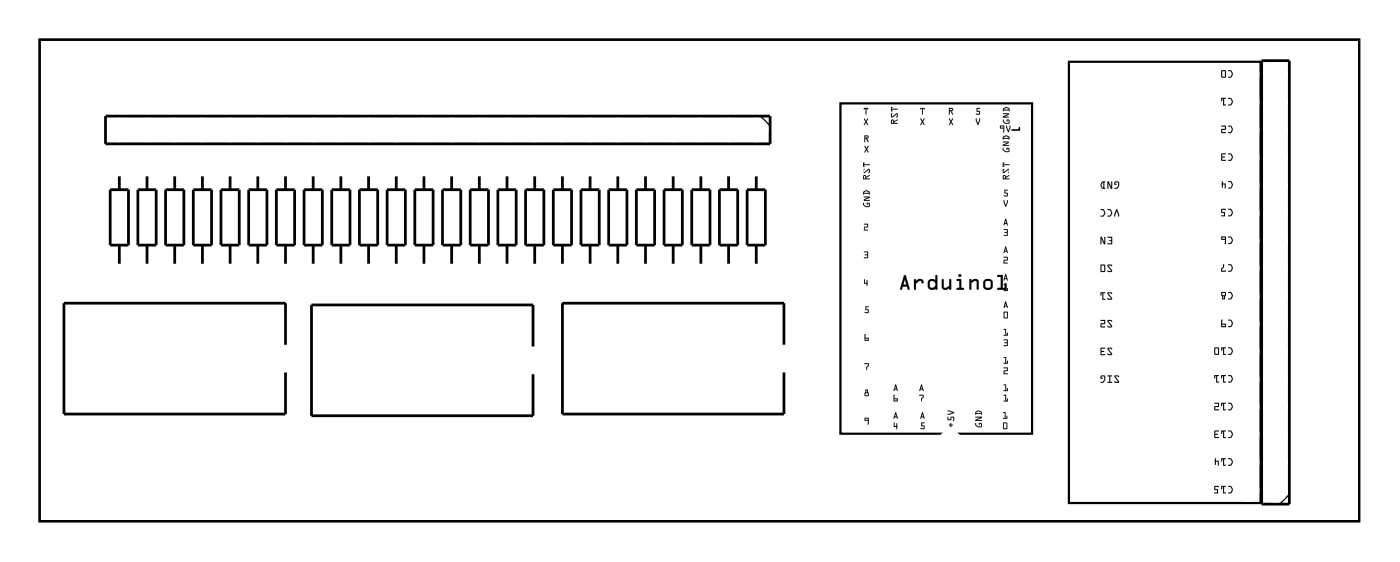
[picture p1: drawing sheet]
<svg xmlns="http://www.w3.org/2000/svg" width="128mm" height="52mm" viewBox="0 0 128 52" stroke-linecap="round" stroke-linejoin="round" font-family="sans-serif">
<path d="M3.6 3.6h121.1v44.2h-121.1zM77.1 9.5h17.6v30.3h-17.6zM98 5.7h17.6v40.4h-17.6z" fill="none" stroke="#000" stroke-width=".2"/>
<g fill="#000">
<path d="M79.2 9.9h.4v.1h-.1l-.1 .5v-.5h-.1zM79.2 10.9l.2 .2 .2-.2-.1 .3 .1 .3-.2-.3-.2 .2 .2-.2zM79.3 13.4l.2 .2 .2-.2-.2 .3 .2 .3-.2-.2-.2 .2 .1-.3zM84.4 9.9h.4v.1h-.1l-.1 .5v-.5h-.2zM84.4 10.9l.2 .2 .2-.2-.1 .3 .1 .3-.2-.3-.2 .2 .2-.2zM87 10.9l.2 .2 .2-.2-.1 .3 .1 .3-.2-.3-.2 .2 .2-.2zM89.6 9.9h.3l-.2 .1v.2h.2l-.1 .3h-.3l.3-.1v-.2h-.2zM89.5 10.9l.2 .4 .1-.4h.1l-.2 .6-.2-.5zM92.1 17.4h.3l-.2 .1v.2h.2v.3h-.3l.3-.1v-.2h-.3zM92.1 18.4l.1 .4 .2-.4-.1 .6-.3-.5zM79.2 23.1h.4v.6l-.4-.1h.3v-.2h-.2l.2-.1v-.2h-.2zM79.2 20.5l.4 .1v.2l-.3 .1v.1h.3v.1h-.4l.1-.3h.2v-.2h-.2z"/>
<path d="M79.3 25.6v.3h.2v-.2h.1l-.1 .5v-.2h-.3zM79.3 33.3h.4v.2l-.2 .2v.2v-.2l.1-.2v-.1h-.3zM79.4 28.1h.3l-.2 .1v.1l.2 .1-.1 .3-.3-.1h.3v-.2h-.2zM82 38.7h.1v.4h.1v-.3h.1v.5l-.1-.2h-.2zM84.3 36.2h.4v.2l-.1 .2-.1 .2v-.2l.1-.2v-.1h-.3zM84.5 38.7h.3l-.2 .1v.2h.2v.3h-.4h.3v-.2h-.2zM92 37.8h.2v.5h.1l.1-.2v.3h-.4l.2-.1v-.5zM92.1 21h.3v.6h-.3l.3-.1v-.1l-.3-.1 .3-.1v-.1h-.3zM92.1 23.5l.3 .1v.3h-.3v.2h.3h-.4l.1-.3h.3v-.2h-.3zM92.1 26.1h.2v.5h.1v-.2v.3l-.3-.1h.1v-.5zM92.1 30.2l.2-.1v.6h.1v-.2v.3l-.3-.1h.1v-.5zM92.1 31.1l.3 .1v.5h-.3l.3-.1v-.1l-.3-.1h.3v-.2h-.3z"/>
<path d="M92.1 35.2h.2v.6h.1v-.2v.2h-.3h.1v-.5zM92.1 36.2h.2v.5h.1v-.2v.3h-.3l.1-.1v-.4zM92.1 32.7h.2v.6h.1v-.2v.2h-.3h.1v-.5zM92.1 33.7h.3v.3h-.3v.2h.3v.1h-.4l.1-.3 .3-.1v-.1l-.3-.1z"/>
<path d="M3.6 3.6h121.1v44.2h-121.1zM3.6 3.6v44.2h121.1v-44.2z"/>
<path d="M79.2 9.9h.4v.1h-.1l-.1 .5v-.5h-.1zM79.2 9.9l.1 .1h.1v.5l.1-.5h.1v-.1z"/>
<path d="M79.2 10.9l.2 .2 .1-.2h.1l-.1 .3 .1 .3-.2-.3-.1 .2h-.1l.2-.2zM79.2 10.9l.2 .3-.2 .2 .2-.2 .2 .3-.1-.3 .1-.3-.2 .2z"/>
<path d="M79.3 12.4h.3a.15 .15 0 0 1 .1 .2 .15 .15 0 0 1-.2 .1l.2 .3h-.1l-.2-.3-.1 .3zM79.3 12.4v.6l.1-.3 .3 .3-.2-.3a.14 .14 0 0 0 .2-.1 .14 .14 0 0 0-.1-.2zM79.4 12.5v.1h.2v-.1zM79.4 12.5h.2v.1h-.2z"/>
<path d="M79.3 13.4l.2 .2 .1-.2h.1l-.2 .3 .2 .3-.2-.2-.1 .2h-.1l.1-.3zM79.3 13.4l.1 .3-.1 .3 .2-.3 .1 .3-.1-.3 .2-.3-.2 .2z"/>
<path d="M79.3 12.4h.3a.14 .14 0 0 1 .1 .2 .14 .14 0 0 1-.2 .1l.2 .3-.3-.3-.1 .3zM79.4 12.5v.1h.2v-.1z"/>
<path d="M79.2 18.6l.2 .3h.3v-.2l-.2 .1v-.2h.2l.1 .3-.1 .1a.39 .39 0 0 1-.5-.4zM79.2 18h.6v.1l-.5 .2 .5 .1h-.6v-.1l.4-.2h-.4zM79.2 17.6a.37 .37 0 0 1 .5 0v.2h-.5zM79.2 17.6l.5 .1-.2-.2z"/>
<path d="M79.2 18.6l.2 .3h.3v-.2h-.1l-.1 .1v-.2h.2l.1 .3-.4 .1-.2-.2zM79.2 18.6v.2l.2 .2 .4-.1-.1-.3h-.2v.2l.1-.1h.1v.2h-.3zM79.2 18h.6v.1l-.5 .2 .5 .1h-.6v-.1l.4-.2h-.4zM79.2 18l.4 .1-.4 .2v.1h.6l-.5-.1 .5-.2v-.1zM79.2 17.6l.4-.1 .2 .1v.2h-.6zM79.2 17.6v.2h.6v-.2l-.2-.1zM79.3 17.6l.4 .1-.2-.2zM79.2 17.6l.3-.1 .2 .2z"/>
<path d="M79.2 16.1a.15 .15 0 0 1 .2 0 .15 .15 0 0 1 0 .1l.4-.2-.4 .4h.4h-.6zM79.3 16.1l-.1 .3h.2v-.3zM79.2 15.5h.1v.3l.4-.3 .1 .3h-.2l.1-.3-.5 .4zM79.2 14.9h.1l-.1 .2h.6h-.6l.1 .2h-.1z"/>
<path d="M79.2 16.1a.15 .15 0 0 1 .2-.1 .15 .15 0 0 1 0 .2l.4-.2v.1l-.4 .3h.4h-.6zM79.2 16.1v.3h.6h-.4l.4-.4-.4 .2a.14 .14 0 0 0 0-.1 .14 .14 0 0 0-.2 0zM79.3 16.1l-.1 .3h.2v-.3zM79.3 16.1h.1v.3h-.2zM79.2 15.5h.1v.3l.4-.3 .1 .3h-.2l.1-.3-.5 .4zM79.2 15.5v.4l.5-.4-.1 .3h.2l-.1-.3-.4 .3v-.3zM79.2 14.9h.1l-.1 .2h.6h-.6l.1 .2h-.1zM79.2 14.9v.4h.1l-.1-.2h.6h-.6l.1-.2z"/>
<path d="M81.8 11a.15 .15 0 0 1 .1 0 .15 .15 0 0 1 .1 .1l.3-.1-.3 .3h.3h-.6zM81.8 11v.3h.1v-.2zM81.8 10.4h.1l-.1 .3 .5-.3v.3l-.1 .1 .1-.3-.5 .3zM81.7 9.8h.2l-.1 .2h.5h-.5l.1 .2h-.2z"/>
<path d="M81.8 11a.15 .15 0 0 1 .1 0 .15 .15 0 0 1 .1 .1l.3-.1-.3 .3h.3l-.6 .1zM81.8 11l-.1 .3h.6h-.3l.3-.3-.3 .1a.14 .14 0 0 0-.1-.1 .14 .14 0 0 0-.1 0zM81.8 11v.3h.1v-.2zM81.8 11l.1 .1v.2h-.1zM81.8 10.4h.1l-.1 .3 .5-.3v.3l-.1 .1 .1-.3-.5 .3zM81.8 10.4v.4l.4-.3v.3l.1-.1v-.3l-.5 .3 .1-.3zM81.7 9.8h.2l-.1 .2h.5h-.5l.1 .2h-.2zM81.7 9.8v.4h.2l-.1-.2h.5h-.5l.1-.2z"/>
<path d="M84.4 9.9h.4v.1h-.1l-.1 .5v-.5h-.2zM84.4 9.9v.1h.2v.5v-.5h.2v-.1z"/>
<path d="M84.4 10.9l.2 .2 .1-.2h.1l-.1 .3 .1 .3-.2-.3-.1 .2h-.1l.2-.2zM84.4 10.9l.2 .3-.2 .2 .2-.2 .2 .3-.1-.3 .1-.3-.2 .2z"/>
<path d="M87 9.9h.3a.15 .15 0 0 1 .1 .2 .15 .15 0 0 1-.1 .1l.1 .3-.3-.3v.3zM87 9.9l.1 .6v-.3l.3 .3-.1-.3a.14 .14 0 0 0 .1-.1 .14 .14 0 0 0-.1-.2zM87.1 10v.1h.2v-.1zM87.1 10h.2v.1h-.2z"/>
<path d="M87 10.9l.2 .2 .1-.2h.1l-.1 .3 .1 .3-.2-.3-.1 .2h-.1l.2-.2zM87 10.9l.2 .3-.2 .2 .2-.2 .2 .3-.1-.3 .1-.3-.2 .2z"/>
<path d="M87 9.9h.3a.14 .14 0 0 1 .1 .2 .14 .14 0 0 1-.1 .1l.1 .3-.3-.3v.3zM87.1 10v.1h.2v-.1z"/>
<path d="M89.6 9.9h.3l-.2 .1v.2h.2l-.1 .3h-.3v-.1h.3v-.2h-.2zM89.6 9.9v.3h.2v.2l-.3 .1h.3l.1-.3h-.2v-.2l.2-.1z"/>
<path d="M89.5 10.9h.1l.1 .4 .1-.4h.1l-.2 .6-.2-.5zM89.5 10.9v.1l.2 .5 .2-.6h-.1l-.1 .4z"/>
<path d="M91.7 11.5h.4v.6h-.1v-.3h-.3zM91.7 11.5v.3h.3v.3h.1v-.6zM91.8 11.6v.1h.2v-.1zM91.8 11.6h.2v.1h-.2zM92.3 11.5h.1l.1 .5 .1-.5h.1l-.2 .6-.2-.4zM92.3 11.5v.2l.2 .4 .2-.6h-.1l-.1 .5z"/>
<path d="M91.7 11.5h.4v.6h-.1v-.3h-.3zM91.8 11.6v.1h.2v-.1zM92.3 11.5l.2 .5 .1-.5h.1l-.2 .6-.2-.4z"/>
<path d="M92.1 17.4h.3l-.2 .1v.2h.2v.3h-.3v-.1h.3v-.2h-.3zM92.1 17.4v.3h.3v.2l-.3 .1h.3v-.3h-.2v-.2l.2-.1z"/>
<path d="M92.1 18.4l.1 .4 .2-.4-.1 .6-.3-.5zM92.1 18.4l-.1 .1 .3 .5 .1-.6-.2 .4z"/>
<path d="M92 13.6l.3 .3 .2-.1v-.2l-.2 .1v-.2l.3 .1v.2l-.1 .1a.39 .39 0 0 1-.5-.3zM92 13h.6v.1l-.5 .2h.5l-.6 .1v-.1l.5-.2h-.5zM92 12.5a.37 .37 0 0 1 .6 0v.3l-.1-.1h-.4l-.1 .1zM92.1 12.6h.4l-.2-.1z"/>
<path d="M92 13.6l.2 .2 .3 .1v-.2l-.1-.1-.1 .1v-.2l.2 .1 .1 .3h-.4l-.2-.1zM92 13.6v.2l.2 .1h.4l-.1-.3-.2-.1v.2l.1-.1 .1 .1v.2l-.3-.1zM92 13h.6v.1l-.5 .2h.5l-.6 .1v-.1l.5-.2h-.5zM92 13l.5 .1-.5 .2v.1l.6-.1h-.5l.5-.2v-.1zM92 12.5l.4-.1 .2 .1v.3l-.5-.1-.1 .1zM92 12.5v.3l.1-.1 .5 .1v-.3l-.2-.1zM92.1 12.6h.4l-.2-.1zM92.1 12.6l.2-.1 .2 .1z"/>
<path d="M92 11l.3 .3 .2-.1v-.2l-.2 .1v-.1h.3v.2l-.1 .1a.39 .39 0 0 1-.5-.3zM92 10.4h.6v.1l-.5 .2 .5 .1h-.6v-.1l.5-.2h-.5zM92 9.9a.37 .37 0 0 1 .6 0v.3l-.1-.1h-.4l-.1 .1zM92.1 10h.4l-.2-.1z"/>
<path d="M92 11l.2 .3h.3v-.2l-.1-.1-.1 .2v-.3l.2 .1 .1 .3h-.4l-.2-.1zM92 11v.2l.2 .1h.4l-.1-.3h-.2l.1 .1v-.1l.1 .1v.2h-.3zM92 10.4h.6v.1l-.5 .2 .5 .1h-.6v-.1l.5-.2h-.5zM92 10.4l.5 .1-.5 .2v.1h.6l-.5-.1 .5-.2v-.1zM92 9.9l.4-.1 .2 .1v.3l-.5-.1-.1 .1zM92 9.9v.3l.1-.1 .5 .1v-.2l-.2-.2zM92.1 10h.4l-.2-.1zM92.1 10l.2-.1 .2 .2z"/>
<path d="M92 16.1a.15 .15 0 0 1 .2 0 .15 .15 0 0 1 .1 .1l.3-.2-.3 .4h.3h-.6zM92.1 16.1v.3h.1v-.3zM92 15.5h.1v.3l.4-.3 .1 .3h-.2l.1-.3-.5 .4zM92 14.9h.1v.2h.5h-.5v.2h-.1z"/>
<path d="M92 16.1a.15 .15 0 0 1 .2-.1 .15 .15 0 0 1 .1 .2l.3-.2v.1l-.3 .3h.3h-.6zM92 16.1v.3h.6h-.3l.3-.4-.3 .2a.14 .14 0 0 0-.1-.1 .14 .14 0 0 0-.2 0zM92.1 16.1v.3h.1v-.3zM92.1 16.1h.1v.3h-.1zM92 15.5h.1v.3l.4-.3 .1 .3h-.2l.1-.3-.5 .4zM92 15.5v.4l.5-.4v.3h.1l-.1-.3-.4 .3v-.3zM92 14.9h.1v.2h.5h-.5v.2h-.1zM92 14.9v.4h.1v-.2h.5h-.5v-.2z"/>
<path d="M102.4 19.2l.2 .4v.2l-.2-.5-.1 .5h-.1zM101.6 19.2a.31 .31 0 0 1 .4 .3l-.1 .3h-.3h.2l.1-.3-.1-.2-.2-.1zM101 19.2a.31 .31 0 0 1 .4 .3l-.2 .3h-.2h.2l.1-.3-.1-.2-.2-.1z"/>
<path d="M102.2 16.7l.3-.1 .1 .1a.43 .43 0 0 1-.3 .6l-.1-.1h.2l.1-.1 .1-.3-.3-.1v.1l.1 .1h-.2zM101.6 16.6h.1l.2 .6v-.5h.1v.6h-.1l-.2-.5v.5h-.1zM101.1 16.7h.3h-.1v.5l.1 .1h-.3a.4 .4 0 0 1-.1-.6zM101.1 16.7l-.1 .3 .2 .2z"/>
<path d="M102.4 19.2l.3 .4-.1 .3-.2-.6-.1 .5h-.1zM102.4 19.2l-.2 .6h.1l.1-.5 .2 .5v-.2l-.1-.4zM101.6 19.2h.3l.1 .2v.2l-.2 .3-.2-.1h.2l.1-.3-.1-.2h-.2zM101.6 19.2l.2 .1 .1 .2-.1 .3h-.2h.3l.1-.3a.3 .3 0 0 0-.4-.3zM100.9 19.2h.3l.2 .2v.2l-.2 .3-.3-.1h.3l.1-.3-.1-.2h-.2zM101 19.2l.2 .1 .1 .2-.1 .3h-.2h.2l.2-.3a.3 .3 0 0 0-.4-.3z"/>
<path d="M102.2 16.7l.3-.1 .1 .1v.4l-.2 .2h-.2l.2-.1 .1-.1 .1-.4h-.3v.1l.1 .1h-.2zM102.3 16.7l-.1 .2h.2h-.1v-.2h.3l-.1 .4-.1 .1-.2 .1h.2l.2-.2v-.4l-.1-.1zM101.6 16.6h.1l.2 .6v-.5l.1-.1v.7h-.1l-.2-.5v.5h-.1zM101.6 16.6v.7h.1v-.5l.2 .5h.1v-.6h-.1v.5l-.2-.6zM101.1 16.7l.3-.1-.1 .1 .1 .6h-.3l-.1-.2zM101.1 16.7l-.1 .4 .1 .2h.2v-.6h.1zM101.1 16.7l-.1 .3 .2 .2zM101.1 16.7h.1v.5l-.2-.2z"/>
<path d="M112.7 19.1a.31 .31 0 0 1 .4 .4l-.2 .3h-.2v-.1h.2l.1-.2-.1-.3h-.2zM112 19.2h.4v.1l-.3-.1v.2h.3v.4h-.4l.3-.1v-.2h-.3z"/>
<path d="M112.7 16.6a.31 .31 0 0 1 .4 .3l-.2 .4h-.2v-.1h.2l.1-.3-.1-.2h-.2zM112.1 16.6h.1v.2h.2v.5l-.1-.4h-.1v.3h-.1z"/>
<path d="M112.7 14.1a.31 .31 0 0 1 .4 .3l-.2 .3h-.2l.2-.1 .1-.2-.1-.3h-.2zM112 14.1h.4h-.3v.2l.3 .1-.3 .1v.2h.3h-.4z"/>
<path d="M112.7 11.5a.31 .31 0 0 1 .4 .4l-.2 .3h-.2v-.1h.2l.1-.2-.1-.3h-.2zM112 11.5h.4v.4h-.3v.2h.3v.1l-.4-.1v-.3h.4v-.2h-.4z"/>
<path d="M112.7 9a.31 .31 0 0 1 .4 .3l-.2 .3h-.2h.2l.1-.3-.1-.2h-.2zM112 9h.4l-.1 .1v.5h.1v.1h-.2v-.6h-.1l-.1 .2z"/>
<path d="M112.7 6.4a.31 .31 0 0 1 .4 .4l-.2 .3h-.2v-.1h.2l.1-.2-.1-.3h-.2zM112 6.5h.4v.6h-.4zM112.1 6.5v.5h.3v-.5z"/>
<path d="M112.7 19.1l.2 .1 .2 .2v.2l-.2 .2h-.3l.3-.1 .1-.2-.1-.3h-.2zM112.7 19.2h.2l.1 .3-.1 .2h-.2v.1h.2l.2-.4a.3 .3 0 0 0-.4-.3zM112 19.2h.4v.1l-.3-.1v.2h.3v.4h-.4l.3-.1v-.2h-.3zM112 19.2v.3h.3v.2l-.3 .1h.4v-.4h-.3v-.2l.3 .1v-.1z"/>
<path d="M112.7 16.6h.2l.2 .2v.2l-.2 .3h-.3l.3-.1 .1-.3-.1-.2h-.2zM112.7 16.6l.2 .1 .1 .2-.1 .3h-.2v.1l.2-.1 .2-.3a.3 .3 0 0 0-.4-.3zM112.1 16.6h.1v.2h.2v.5l-.1-.4h-.1v.3h-.1zM112.1 16.6v.6h.1v-.3h.1l.1 .4v-.5h-.2z"/>
<path d="M112.7 14.1h.2l.2 .2v.2l-.2 .2h-.3l.3-.1 .1-.2-.1-.2-.2-.1zM112.7 14.1h.2l.1 .3-.1 .3h-.2h.2l.2-.3a.3 .3 0 0 0-.4-.3zM112 14.1h.4h-.3v.2l.3 .1-.3 .1v.2h.3h-.4zM112 14.1v.6h.4h-.3v-.2l.3-.1-.3-.1v-.2h.3z"/>
<path d="M112.7 11.5h.2l.2 .3v.2l-.2 .2h-.3l.3-.1 .1-.2-.1-.3h-.2zM112.7 11.5l.2 .1 .1 .3-.1 .2h-.2v.1h.2l.2-.4a.3 .3 0 0 0-.4-.3zM112 11.5h.5l-.1 .4h-.3v.2h.3v.1l-.4-.1v-.3h.4v-.2h-.4zM112 11.5v.1h.4v.2h-.4v.3l.4 .1v-.1h-.3v-.2h.3v-.4z"/>
<path d="M112.7 9h.2l.2 .2v.2l-.2 .3-.3-.1h.3l.1-.3-.1-.2h-.2zM112.7 9l.2 .1 .1 .2-.1 .3h-.2v.1l.2-.1 .2-.3a.3 .3 0 0 0-.4-.3zM112 9h.4l-.1 .1v.5h.1v.1h-.2v-.6h-.1l-.1 .2zM112 9v.3l.1-.2h.1v.6h.2v-.1h-.1v-.5l.1-.1z"/>
<path d="M112.7 6.4l.2 .1 .2 .2v.2l-.2 .2h-.3l.3-.1 .1-.2-.1-.3h-.2zM112.7 6.5h.2l.1 .3-.1 .2h-.2v.1h.2l.2-.4a.3 .3 0 0 0-.4-.3zM112 6.5h.4v.6h-.4zM112 6.5v.6h.4v-.6zM112.1 6.5v.5h.3v-.5zM112.1 6.5h.3v.5h-.3z"/>
<path d="M79.2 23.1h.4v.6l-.4-.1h.3v-.2h-.2l.2-.1v-.2h-.2zM79.2 23.1h.3v.2l-.2 .1h.2v.2h-.3l.4 .1v-.6z"/>
<path d="M79.2 20.5l.4 .1v.2l-.3 .1v.1h.3v.1h-.4l.1-.3h.2v-.2h-.2zM79.2 20.5l.3 .1v.2h-.2l-.1 .3h.4v-.1h-.3v-.2h.3v-.2z"/>
<path d="M79.3 25.6v.3h.2v-.2h.1l-.1 .5v-.2h-.3zM79.3 25.6l-.1 .4h.3v.2l.1-.5h-.1v.2h-.2z"/>
<path d="M79.3 38.3h.4v.6h-.1v-.3l-.3-.1zM79.3 38.3v.2l.3 .1v.3h.1v-.6zM79.4 38.4v.1h.2v-.1zM79.4 38.4h.2v.1h-.2z"/>
<path d="M79.4 35.7h.2v.3h.1l-.1 .3h-.3zM79.4 35.7l-.1 .6h.3l.1-.3-.1-.3zM79.4 36v.2h.2v-.2zM79.4 36h.2v.2h-.2zM79.5 35.8v.2v-.2zM79.4 35.8h.1v.2h-.1z"/>
<path d="M79.3 33.3h.4v.2l-.2 .2v.2l-.1-.2 .2-.2v-.1h-.3zM79.3 33.3v.1h.3v.1l-.1 .2v.2v-.2l.2-.2v-.2z"/>
<path d="M79.3 30.6h.1v.3l.3 .1v.2h-.4zM79.3 30.6v.6h.4v-.2h-.3v-.4zM79.4 31v.2h.2v-.2zM79.4 31h.2v.2h-.2z"/>
<path d="M79.4 28.1h.3l-.2 .1v.1l.2 .1-.1 .3-.3-.1h.3v-.2h-.2zM79.4 28.1v.3h.2v.2h-.3l.3 .1 .1-.3-.3-.1v-.2h.3z"/>
<path d="M79.3 38.3h.4v.6h-.1v-.3l-.3-.1zM79.4 38.4v.1h.2v-.1z"/>
<path d="M79.4 35.7h.2l.1 .3-.1 .3h-.3zM79.4 36v.2h.2v-.2zM79.5 35.8v.2v-.2z"/>
<path d="M79.3 30.6h.1v.3l.3 .1v.2h-.4zM79.4 31v.2h.2v-.2z"/>
<path d="M82.1 37.8l.2 .6-.1-.2h-.1l-.1 .2zM82.1 37.8l-.1 .5 .2-.1 .1 .2zM82.1 37.9v.3h.1zM82.2 37.9v.3h-.1z"/>
<path d="M82.1 35.2l.2 .6-.1-.1h-.1l-.1 .1zM82.1 35.2l-.1 .6 .2-.1 .1 .1zM82.1 35.4v.2h.1zM82.2 35.4v.2h-.1z"/>
<path d="M82 36.2h.1l-.1 .3h.4l-.1 .3h-.3zM82 36.2v.6h.3v-.3h-.3l.1-.3zM82 36.6v.1h.3v-.1zM82 36.6h.3v.1h-.3z"/>
<path d="M82.1 37.8l.2 .6-.1-.2h-.1l-.1 .2zM82.2 37.9l-.1 .3h.1z"/>
<path d="M82.1 35.2l.2 .6-.1-.1h-.1l-.1 .1zM82.2 35.4l-.1 .2h.1z"/>
<path d="M82 36.2h.1l-.1 .3h.3v.3h-.3zM82 36.6v.1h.3v-.1z"/>
<path d="M82 38.7h.1v.4h.1v-.3h.1v.5l-.1-.2h-.2zM82 38.7v.4h.2l.1 .2v-.5h-.1v.3h-.1z"/>
<path d="M82.9 25.2l.2 .1 .3 1.2v.1l-.1-.1-.1-.2h-.4l-.1 .3-.1-.1zM83 25.2l-.4 1.3h.1l.1-.2h.4l.1 .2h.1l-.3-1.2zM83 25.6l-.1 .5h.2zM83 25.6l.2 .5h-.4zM83.9 25.6h.1v.2l.2-.2a.33 .33 0 0 1 .4 0 .33 .33 0 0 1 .1 .3 .14 .14 0 0 1-.2 0 .14 .14 0 0 1 0-.1l-.2-.1-.3 .3v.5a.1 .1 0 0 1-.1 .1 .1 .1 0 0 1-.1-.1zM83.9 25.6v.9h.1v-.5l.3-.3h.2l.1 .3a.23 .23 0 0 0 .1-.3 .23 .23 0 0 0-.3-.1h-.2l-.2 .2v-.2zM85.2 25.7l.2-.1 .4 .1v-.4a.1 .1 0 0 1 .1-.1 .1 .1 0 0 1 .1 .1v1.2a.1 .1 0 0 1-.1 .1 .11 .11 0 0 1-.1-.2l-.2 .2-.4-.1-.1-.3zM85.2 25.6l-.1 .3 .1 .5 .2 .2 .3-.1 .1-.1v.1h.1v-1.3l-.1 .1v.4l-.2-.1zM85.3 25.8v.5l.3 .1 .2-.2v-.3l-.2-.1zM85.3 25.8l.3-.1 .2 .2v.3l-.2 .2-.3-.1zM86.4 25.6h.2v.7v.1l.5-.2v-.5a.1 .1 0 0 1 .1-.1 .1 .1 0 0 1 .1 .1v.8a.11 .11 0 0 1-.2 .1 .1 .1 0 0 1 0-.2 .4 .4 0 0 1-.7-.1zM86.4 25.6v.7a.35 .35 0 0 0 .5 .2l.2-.1v.1h.1v-.9h-.1v.6l-.5 .2v-.1l-.1-.7zM87.7 25.6h.4l.1 .8h.1a.1 .1 0 0 1 .1 .1 .1 .1 0 0 1-.1 .1h-.5a.1 .1 0 0 1-.1-.1 .1 .1 0 0 1 .1-.1h.2v-.7h-.2zM87.8 25.6v.1h.2v.7h-.2l-.1 .1h.7v-.1h-.2v-.8zM87.9 25.3a.15 .15 0 0 1 .3 0 .15 .15 0 0 1-.3 0zM87.9 25.3a.15 .15 0 0 0 .3 0 .15 .15 0 0 0-.3 0zM88.9 25.6h.2v.1a.4 .4 0 0 1 .7 .1v.7a.1 .1 0 0 1-.1 .1 .1 .1 0 0 1-.1-.1v-.7l-.2-.1-.3 .2v.6a.1 .1 0 0 1-.1 .1 .1 .1 0 0 1-.1-.1zM88.9 25.6l.1 .9h.1v-.6l.3-.2 .2 .1v.7h.1l.1-.7a.35 .35 0 0 0-.5-.2l-.2 .1v-.1zM90.1 26.1a.55 .55 0 0 1 1.1 0 .55 .55 0 0 1-1.1 0zM90.2 26.1a.49 .49 0 0 0 .9 0 .49 .49 0 0 0-.9 0zM90.4 25.8v.5l.1 .1 .3-.1v-.5h-.3zM90.4 25.8l.3-.1 .2 .1v.4l-.1 .2h-.3l-.1-.1zM91.5 25.2h.5v1.2h.1v-.4a.1 .1 0 0 1 .1-.1 .1 .1 0 0 1 .1 .1v.5l-.8 .1a.1 .1 0 0 1-.1-.1 .1 .1 0 0 1 .1-.1h.3v-1h-.3zM91.5 25.2v.2h.3v1h-.3v.1h.8v-.5h-.1v.4h-.2v-1.2z"/>
<path d="M82.9 25.2l.2 .1 .3 1.2v.1l-.1-.1-.1-.2h-.4l-.1 .2h-.1zM83 25.6l-.1 .5h.2zM83.9 25.6h.1v.2l.2-.2a.33 .33 0 0 1 .4 0 .33 .33 0 0 1 .1 .3 .12 .12 0 0 1-.2 0 .12 .12 0 0 1 0-.1l-.2-.1-.3 .3v.5l-.1 .1zM85.2 25.7l.2-.1 .4 .1v-.4l.1-.1v1.3v.1l-.1-.2-.4 .2-.2-.2-.1-.2zM85.3 25.8v.5l.3 .1 .2-.2v-.3l-.2-.1zM86.4 25.6h.2v.7v.1l.5-.2v-.6h.1v.9h-.1v-.1a.38 .38 0 0 1-.4 .2 .38 .38 0 0 1-.3-.3zM87.8 25.6h.4v.8h.2v.2l-.7-.1 .1-.1h.2v-.7h-.2zM87.9 25.3a.15 .15 0 0 1 .3 0 .15 .15 0 0 1-.3 0zM88.9 25.6h.2v.1a.38 .38 0 0 1 .4-.1 .38 .38 0 0 1 .3 .2l-.1 .7h-.1v-.7l-.2-.1-.3 .2v.6l-.1 .1zM90.1 26.1a.5 .5 0 0 1 1 0 .5 .5 0 0 1-1 0zM90.4 25.8v.5l.1 .1h.3l.1-.2v-.4l-.2-.1zM91.5 25.2h.5v1.2h.1l.1-.4 .1-.1v.7l-.8-.1v-.1h.3v-1h-.3z"/>
<path d="M84.5 35.2l.2 .6-.1-.1h-.2v.1h-.1zM84.5 35.2l-.2 .6 .3-.1 .1 .1zM84.5 35.4v.2h.1zM84.5 35.4l.1 .2h-.1z"/>
<path d="M84.3 36.2h.4v.2l-.1 .2-.1 .2v-.2l.1-.2v-.1h-.3zM84.3 36.2l.1 .1 .2-.1v.2l-.1 .2v.2l.1-.2 .1-.2v-.2z"/>
<path d="M84.5 35.2l.2 .6-.1-.1h-.2l-.1 .1zM84.5 35.4v.2h.1z"/>
<path d="M84.6 37.8l.2 .6-.1-.2h-.2v.2h-.1zM84.6 37.8l-.2 .5 .3-.1 .1 .2zM84.6 37.9l-.1 .3h.2zM84.6 37.9l.1 .3h-.2z"/>
<path d="M84.5 38.7h.3l-.2 .1v.2h.2v.3h-.4l.1-.1 .2 .1v-.2h-.2zM84.5 38.7v.4h.2v.2h-.3h.4v-.3h-.2v-.2l.2-.1z"/>
<path d="M84.6 37.8l.2 .6-.1-.2h-.2l-.1 .2zM84.6 37.9l-.1 .3h.2z"/>
<path d="M87.2 38.8l.1 .1 .1 .1h-.1l-.1 .2v-.2h-.2l.2-.1zM86.9 38.2l.1 .2h.2v-.2h.3v.4l-.1-.1v-.2h-.1v.2h-.4zM86.9 37.6h.2l.4 .2-.6 .2v-.1l.5-.1z"/>
<path d="M87.2 38.8l.1 .1 .1 .1h-.1l-.1 .2v-.2h-.2l.2-.1zM87.2 38.8v.1l-.2 .1h.2v.2l.1-.2h.1l-.1-.1zM86.9 38.2h.1v.2h.2v-.2h.3v.4l-.1-.1v-.2h-.1v.2h-.4zM86.9 38.2v.3h.4v-.2h.2l-.1 .2 .1 .1v-.4h-.3v.2h-.2zM86.9 37.6h.2l.4 .2-.6 .2v-.1l.5-.1-.5-.1zM86.9 37.6l.5 .2-.5 .1v.1l.6-.2-.4-.2z"/>
<path d="M89.5 38.8l.2 .3 .3-.1v-.2l-.2 .1v-.1h.2l.1 .2-.1 .1a.39 .39 0 0 1-.6-.3zM89.5 38.2h.6v.1l-.5 .2 .5 .1h-.7v-.1l.5-.2h-.4zM89.5 37.7a.37 .37 0 0 1 .5 0v.3v-.1h-.5v.1zM89.5 37.8l.5 .1-.2-.2z"/>
<path d="M89.5 38.8l.2 .3h.2l.1-.2-.1-.1-.1 .2v-.2h.2l.1 .3-.4 .1-.2-.2zM89.5 38.8v.2l.2 .1h.4l-.1-.3h-.2v.2l.1-.2 .1 .1-.1 .2h-.2zM89.5 38.2h.6v.1l-.5 .2 .5 .1h-.7v-.1l.5-.2h-.4zM89.5 38.2l.4 .1-.5 .2v.1h.7l-.5-.1 .5-.2v-.1zM89.5 37.7l.3-.1 .3 .2v.2l-.6-.1v.1zM89.5 37.7v.3v-.1l.6 .1-.1-.2-.2-.2zM89.5 37.8l.5 .1-.2-.2zM89.5 37.8l.3-.1 .2 .2z"/>
<path d="M92 37.8h.2v.5h.1l.1-.2v.3h-.4l.2-.1v-.5zM92 37.8h.2v.5l-.2 .1h.4v-.3l-.1 .2h-.1v-.5z"/>
<path d="M92 38.7l.4 .1-.1 .5h-.3zM92 38.7v.6h.3l.1-.5zM92.1 38.8v.5h.2v-.5zM92.1 38.8h.2v.5h-.2z"/>
<path d="M92 38.7l.4 .1-.1 .5h-.3zM92.1 38.8v.5h.2v-.5z"/>
<path d="M92.2 20l.2 .7-.1-.2h-.1l-.1 .2-.1-.1zM92.2 20l-.2 .6 .3-.1 .1 .2zM92.2 20.2v.2h.1zM92.2 20.2l.1 .2h-.1z"/>
<path d="M92.2 22.6l.2 .6-.1-.1h-.1l-.1 .1h-.1zM92.2 22.6l-.2 .6 .3-.1 .1 .1zM92.2 22.8v.2h.1zM92.2 22.7l.1 .3h-.1z"/>
<path d="M92.2 25.1l.2 .6-.1-.1h-.1l-.1 .1h-.1zM92.2 25.1l-.2 .6 .3-.1 .1 .1zM92.2 25.3v.2h.1zM92.2 25.3l.1 .2h-.1z"/>
<path d="M92.2 27.6l.2 .6-.1-.1h-.1l-.1 .1h-.1zM92.2 27.6l-.2 .6 .3-.1 .1 .1zM92.2 27.8v.2h.1zM92.2 27.8l.1 .2h-.1z"/>
<path d="M92.1 21h.3v.6h-.4l.4-.1-.1-.1-.2-.1 .2-.1 .1-.1h-.3zM92.1 21l.3 .1v.2h-.3h.3v.2l-.3 .1h.3v-.6z"/>
<path d="M92.1 23.5l.3 .1v.3h-.3v.2h.3v.1h-.4l.1-.4h.3v-.2h-.3zM92.1 23.5l.3 .1v.2h-.3l-.1 .3h.4h-.3v-.2h.3v-.3z"/>
<path d="M92.1 26.1l.2-.1v.6h.1v-.2v.3l-.4-.1h.2v-.5zM92.1 26.1h.1v.5h-.1l.3 .1v-.3v.2h-.1v-.5z"/>
<path d="M92.1 28.6h.3v.6l-.3-.1zM92.1 28.6v.5l.3 .1v-.6zM92.1 28.6v.5h.3v-.5zM92.1 28.6h.3v.5h-.3z"/>
<path d="M92.1 30.2l.2-.1v.6h.1v-.2v.3l-.4-.1h.2v-.5zM92.1 30.2h.1v.5h-.1l.3 .1v-.3v.2h-.1v-.6z"/>
<path d="M92.1 31.1h.3v.6h-.4l.4-.1-.1-.1-.2-.1h.2l.1-.2h-.3zM92.1 31.1l.3 .1v.2h-.3l.3 .1v.1l-.3 .1h.3v-.5z"/>
<path d="M92.1 35.2h.2v.6h.1v-.2v.2h-.4h.2v-.5zM92.1 35.2l.1 .1v.5h-.1h.3v-.2v.2h-.1v-.6z"/>
<path d="M92.1 36.2h.2v.5h.1v-.2v.3h-.4l.2-.1v-.4zM92.1 36.2l.1 .1v.4l-.1 .1h.3v-.3v.2h-.1v-.5z"/>
<path d="M92.1 32.7h.2v.6h.1v-.2v.2h-.4h.2v-.5zM92.1 32.7l.1 .1v.5h-.1h.3v-.2v.2h-.1v-.6z"/>
<path d="M92.1 33.7h.3v.3h-.3v.2h.3v.1h-.4l.1-.3 .3-.1v-.1h-.3zM92.1 33.7h.3v.2l-.3 .1-.1 .3h.4v-.1h-.3v-.2h.3v-.3z"/>
<path d="M92.2 20l.2 .7-.1-.2h-.1l-.2 .1zM92.2 20.2v.2h.1z"/>
<path d="M92.2 22.6l.2 .6-.1-.1h-.1l-.2 .1zM92.2 22.8v.2h.1z"/>
<path d="M92.2 25.1l.2 .6-.1-.1h-.1l-.2 .1zM92.2 25.3v.2h.1z"/>
<path d="M92.2 27.6l.2 .6-.1-.1h-.1l-.2 .1zM92.2 27.8v.2h.1z"/>
<path d="M92.1 28.6h.3v.6l-.3-.1zM92.1 28.6v.5h.3v-.5z"/>
<path d="M101.6 31.9h.3h.1v.1h-.3l.3 .4-.1 .1h-.3v-.1l.3 .1-.3-.5zM101 31.9h.4l-.4 .1v.1l.3 .1-.3 .1v.2h.3h-.4z"/>
<path d="M101.6 29.4l.3-.1 .1 .1v.1l-.3-.1 .3 .5-.1 .1-.3-.1v-.1l.3 .1-.3-.4zM100.9 29.3h.5l-.1 .4h-.3v.2h.3v.1h-.4l.1-.4h.3v-.2h-.3z"/>
<path d="M101.6 26.8h.3l.1 .1h-.3l.3 .4-.1 .2-.3-.1v-.1l.3 .1-.3-.5zM100.9 26.8h.5l-.2 .1v.5h.1v.1h-.2v-.6h-.1v.2z"/>
<path d="M101.6 24.3l.3-.1 .1 .1v.1l-.3-.1 .3 .5-.1 .1h-.3v-.1h.3l-.3-.4zM101 24.3h.4l-.1 .6h-.4zM101 24.3v.5h.3v-.5z"/>
<path d="M101.6 21.7h.4v.7h-.4l.3-.1v-.2l-.2-.1h.2v-.2h-.3zM100.9 21.7h.2l.2 .5v-.5h.1v.7h-.1l-.3-.5v.4l-.1 .1z"/>
<path d="M101.6 31.9h.3h.1v.1h-.3l.3 .4-.1 .1h-.3v-.1h.3l-.3-.4zM101.6 31.9v.1l.3 .5-.3-.1v.1h.3l.1-.1-.3-.4h.3v-.1zM101 31.9h.4l-.4 .1v.1l.3 .1-.3 .1v.2h.3v.1l-.4-.1zM101 31.9l-.1 .6h.4h-.3v-.2l.3-.1h-.3v-.3h.4z"/>
<path d="M101.6 29.3h.3l.1 .1v.1l-.3-.1 .3 .5-.1 .1-.3-.1v-.1l.3 .1-.3-.4zM101.6 29.4v.1l.3 .4h-.3l.3 .1 .1-.2-.3-.4 .3 .1v-.1zM100.9 29.3h.5v.4h-.4v.2h.3v.1h-.4l.1-.4h.3v-.2h-.3zM101 29.3v.1h.3v.2l-.3 .1-.1 .3h.4v-.1h-.3v-.2h.3l.1-.4z"/>
<path d="M101.6 26.8h.3l.1 .1v.1l-.3-.1 .3 .4-.1 .2-.3-.1v-.1l.3 .1-.3-.5zM101.6 26.8v.1l.3 .5-.3-.1v.1l.3 .1 .1-.2-.3-.4h.3zM100.9 26.8h.5l-.2 .1v.5h.1v.1h-.2v-.6h-.1v.2zM101 26.8v.3v-.2h.1v.6h.2v-.1h-.1v-.5l.2-.1z"/>
<path d="M101.6 24.3l.3-.1 .1 .1v.1l-.3-.1 .3 .5-.1 .1h-.3v-.1h.3l-.3-.4zM101.6 24.3v.1l.3 .4h-.3v.1h.3l.1-.1-.3-.5 .3 .1v-.1zM101 24.3h.4l-.1 .6h-.4zM101 24.3l-.1 .6h.4l.1-.6zM101 24.3v.5h.3v-.5zM101 24.3h.3v.5h-.3z"/>
<path d="M101.6 21.7h.4v.7h-.4l.3-.1v-.2l-.2-.1h.2v-.2h-.3zM101.6 21.7v.1h.3v.2h-.1l.1 .1v.2l-.3 .1h.4v-.7zM100.9 21.7h.2l.2 .5v-.5h.1v.7h-.1l-.3-.5v.4l-.1 .1zM100.9 21.7v.7l.1-.1v-.4l.3 .5h.1v-.7h-.1v.5l-.2-.5z"/>
<path d="M102.2 34.4h.3l.1 .1v.1l-.3-.1 .3 .5v.1l-.4-.1 .1-.1 .3 .1-.4-.5zM101.6 34.4h.4l-.2 .1v.5h.2v.1h-.4l.1-.1v-.5zM101 34.4h.2l.2 .1a.43 .43 0 0 1-.4 .6v-.1h.1l.2-.2v-.3h-.2l-.1 .1 .2 .1h-.3z"/>
<path d="M102.2 34.4h.3l.1 .1v.1l-.3-.1 .3 .5v.1l-.4-.1 .1-.1 .3 .1-.4-.4zM102.2 34.4v.2l.4 .4-.3-.1-.1 .1 .4 .1v-.2l-.3-.4 .3 .1v-.1zM101.6 34.4h.4l-.2 .1v.5h.2v.1h-.4l.1-.1v-.5h-.1zM101.6 34.4l.2 .1v.5l-.2 .1h.4v-.1h-.2v-.5l.2-.1zM101 34.4h.2l.2 .1v.3l-.2 .3-.3-.1h.2l.2-.2v-.3h-.2l-.1 .1 .2 .1h-.3zM101 34.4l-.1 .3h.3l-.2-.1 .1-.1h.2v.3l-.2 .2h-.2l.3 .1 .2-.3v-.3l-.2-.1z"/>
<path d="M112.7 39.5a.31 .31 0 0 1 .4 .3l-.2 .3h-.2l.2-.1 .1-.2-.1-.3h-.2zM112 39.5h.4h-.1v.6h.1h-.2v-.6h-.1l-.1 .3zM111.4 39.5h.4h-.3v.2l.2 .1-.2 .1v.2h.3h-.4z"/>
<path d="M112.7 36.9a.31 .31 0 0 1 .4 .4l-.2 .3h-.2v-.1h.2l.1-.2-.1-.3h-.2zM112 36.9h.4l-.1 .1v.5h.1v.1h-.2v-.6h-.1l-.1 .2zM111.4 36.9h.4v.4h-.3v.2h.3v.1l-.4-.1v-.3h.3v-.2h-.3z"/>
<path d="M112.7 34.4a.31 .31 0 0 1 .4 .3l-.2 .3h-.2h.2l.1-.3-.1-.2h-.2zM112 34.4h.4l-.1 .1v.5h.1v.1h-.2v-.6h-.1l-.1 .2zM111.4 34.4h.4l-.2 .1v.5h.2v.1h-.3v-.6l-.1 .2z"/>
<path d="M112.7 31.8a.31 .31 0 0 1 .4 .4l-.2 .3h-.2v-.1h.2l.1-.2-.1-.3h-.2zM112 31.8l.4 .1h-.1v.5h.1v.1h-.2v-.6h-.1l-.1 .2zM111.4 31.9h.4v.6h-.4zM111.5 31.9v.5h.2v-.5z"/>
<path d="M112.7 29.3a.31 .31 0 0 1 .4 .3l-.2 .4h-.2v-.1h.2l.1-.3-.1-.2h-.2zM112 29.3h.1v.4h.3v.3h-.4zM112.1 29.8v.1h.3v-.1z"/>
<path d="M112.7 26.8a.31 .31 0 0 1 .4 .3l-.2 .3h-.2l.2-.1 .1-.2-.1-.3h-.2zM112 26.8h.4l-.1 .6h-.2zM112.1 26.8v.3h.3v-.3zM112.2 27.1v.3h.1v-.3z"/>
<path d="M112.7 24.2a.31 .31 0 0 1 .4 .4l-.2 .3h-.2v-.1h.2l.1-.2-.1-.3h-.2zM112.2 24.2h.1v.3l-.2 .2v.1h.3v.1h-.4v-.3l.2-.1z"/>
<path d="M112.7 21.7a.31 .31 0 0 1 .4 .3l-.2 .3h-.2h.2l.1-.3-.1-.2h-.2zM112 21.7h.4v.7l-.1-.1 .1-.3h-.4zM112.1 21.8v.1h.3v-.1z"/>
<path d="M112.7 39.5h.2l.2 .2v.2l-.2 .2h-.3l.3-.1 .1-.2-.1-.2-.2-.1zM112.7 39.5h.2l.1 .3-.1 .3h-.2h.2l.2-.3a.3 .3 0 0 0-.4-.3zM112 39.5h.4h-.1v.6h.1h-.2v-.6h-.1l-.1 .3zM112 39.5v.3l.1-.3h.1v.6h.2h-.1v-.6h.1zM111.4 39.5h.4h-.3v.2l.2 .1-.2 .1v.2h.3h-.4zM111.4 39.5v.6h.4h-.3v-.2l.2-.1-.2-.1v-.2h.3z"/>
<path d="M112.7 36.9h.2l.2 .3v.2l-.2 .2h-.3l.3-.1 .1-.2-.1-.3h-.2zM112.7 36.9l.2 .1 .1 .3-.1 .2h-.2v.1h.2l.2-.4a.3 .3 0 0 0-.4-.3zM112 36.9h.4l-.1 .1v.5h.1v.1h-.2v-.6h-.1l-.1 .2zM112 36.9v.3l.1-.2h.1v.6h.2v-.1h-.1v-.5l.1-.1zM111.4 36.9h.4v.4h-.3v.2h.3v.1l-.4-.1v-.3h.3v-.2h-.3zM111.4 36.9v.1h.3v.2h-.3v.3l.4 .1v-.1h-.3v-.2h.3v-.4z"/>
<path d="M112.7 34.4h.2l.2 .2v.2l-.2 .3-.3-.1h.3l.1-.3-.1-.2h-.2zM112.7 34.4l.2 .1 .1 .2-.1 .3h-.2v.1l.2-.1 .2-.3a.3 .3 0 0 0-.4-.3zM112 34.4h.4l-.1 .1v.5h.1v.1h-.2v-.6h-.1l-.1 .2zM112 34.4v.3l.1-.2h.1v.6h.2v-.1h-.1v-.5l.1-.1zM111.4 34.4h.4l-.2 .1v.5h.2v.1h-.3v-.6l-.1 .2zM111.4 34.4v.3l.1-.2h.1l-.1 .6h.3v-.1h-.2v-.5l.2-.1z"/>
<path d="M112.7 31.8l.2 .1 .2 .2v.2l-.2 .2h-.3l.3-.1 .1-.2-.1-.3h-.2zM112.7 31.9h.2l.1 .3-.1 .2h-.2v.1h.2l.2-.4a.3 .3 0 0 0-.4-.3zM112 31.8l.4 .1h-.1v.5h.1v.1h-.2v-.6h-.1l-.1 .2zM112 31.9v.2l.1-.2h.1v.6h.2v-.1h-.1v-.5h.1zM111.4 31.9h.4v.6h-.4zM111.4 31.9v.6h.4v-.6zM111.5 31.9v.5h.2v-.5zM111.5 31.9h.2v.5h-.2z"/>
<path d="M112.7 29.3h.2l.2 .2v.2l-.2 .3h-.3l.3-.1 .1-.3-.1-.2h-.2zM112.7 29.3l.2 .1 .1 .2-.1 .3h-.2v.1l.2-.1 .2-.3a.3 .3 0 0 0-.4-.3zM112 29.3h.1v.4h.3v.3h-.4zM112 29.3v.7h.4v-.3h-.3v-.4zM112.1 29.8v.1h.3v-.1zM112.1 29.8h.3v.1h-.3z"/>
<path d="M112.7 26.8h.2l.2 .2v.2l-.2 .2h-.3l.3-.1 .1-.2-.1-.2-.2-.1zM112.7 26.8h.2l.1 .3-.1 .3h-.2h.2l.2-.3a.3 .3 0 0 0-.4-.3zM112 26.8h.4l-.1 .6h-.2zM112 26.8l.1 .6h.2l.1-.6zM112.1 26.8v.3h.3v-.3zM112.1 26.8h.3v.3h-.3zM112.2 27.1v.3h.1v-.3zM112.2 27.1h.1v.3h-.1z"/>
<path d="M112.7 24.2h.2l.2 .3v.2l-.2 .2h-.3l.3-.1 .1-.2-.1-.3h-.2zM112.7 24.2l.2 .1 .1 .3-.1 .2h-.2v.1h.2l.2-.4a.3 .3 0 0 0-.4-.3zM112.2 24.2h.1v.3l-.2 .2v.1h.3v.1h-.4v-.3l.2-.1zM112.2 24.2v.3l-.2 .1v.3h.4v-.1h-.3v-.1l.2-.2z"/>
<path d="M112.7 21.7h.2l.2 .2v.2l-.2 .3-.3-.1h.3l.1-.3-.1-.2h-.2zM112.7 21.7l.2 .1 .1 .2-.1 .3h-.2v.1l.2-.1 .2-.3a.3 .3 0 0 0-.4-.3zM112 21.7h.4v.7l-.1-.1 .1-.3h-.4zM112 21.7v.3h.4l-.1 .3 .1 .1v-.7zM112.1 21.8v.1h.3v-.1zM112.1 21.8h.3v.1h-.3z"/>
<path d="M112.7 44.5a.31 .31 0 0 1 .4 .4l-.2 .3h-.2v-.1h.2l.1-.2-.1-.3h-.2zM112 44.5l.4 .1h-.1v.5h.1v.1h-.2v-.6h-.1l-.1 .2zM111.4 44.6h.4v.1l-.3-.1v.2h.2v.4h-.3l.2-.1v-.2h-.2z"/>
<path d="M112.7 42a.31 .31 0 0 1 .4 .3l-.2 .4h-.2v-.1h.2l.1-.3-.1-.2h-.2zM112 42h.4l-.1 .1v.5h.1v.1h-.2v-.6h-.1l-.1 .2zM111.5 42v.2h.3v.5l-.1-.4h-.2v.3h-.1z"/>
<path d="M112.7 44.5l.2 .1 .2 .2v.2l-.2 .2h-.3l.3-.1 .1-.2-.1-.3h-.2zM112.7 44.6h.2l.1 .3-.1 .2h-.2v.1h.2l.2-.4a.3 .3 0 0 0-.4-.3zM112 44.5l.4 .1h-.1v.5h.1v.1h-.2v-.6h-.1l-.1 .2zM112 44.6v.2l.1-.2h.1v.6h.2v-.1h-.1v-.5h.1zM111.4 44.6h.4v.1l-.3-.1v.2h.2v.4h-.3l.2-.1v-.2h-.2zM111.4 44.6v.3h.2v.2l-.2 .1h.3v-.4h-.2v-.2l.3 .1v-.1z"/>
<path d="M112.7 42h.2l.2 .2v.2l-.2 .3h-.3l.3-.1 .1-.3-.1-.2h-.2zM112.7 42l.2 .1 .1 .2-.1 .3h-.2v.1l.2-.1 .2-.3a.3 .3 0 0 0-.4-.3zM112 42h.4l-.1 .1v.5h.1v.1h-.2v-.6h-.1l-.1 .2zM112 42v.3l.1-.2h.1v.6h.2v-.1h-.1v-.5l.1-.1zM111.4 42h.1v.2h.3v.5l-.1-.4h-.2v.3h-.1zM111.5 42l-.1 .6h.1v-.3h.2l.1 .4v-.5h-.3z"/>
</g>
<path d="M93.5 11.7v.2h-.7" fill="none" stroke="#000" stroke-width=".15"/>
<g fill="none" stroke="#000" stroke-width=".25">
<path d="M9.7 10.6h60.9v2.6h-60.9zM10.1 17.4h1.7v5.1h-1.7zM10.9 16v1.4M12.6 17.4h1.7v5.1h-1.7zM13.5 16v1.4M15.2 17.4h1.7v5.1h-1.7zM16 16v1.4M17.7 17.4h1.7v5.1h-1.7zM18.6 16v1.4M20.3 17.4h1.6v5.1h-1.6zM21.1 16v1.4M22.8 17.4h1.7v5.1h-1.7z"/>
<path d="M23.6 16v1.4M25.3 17.4h1.7v5.1h-1.7zM26.2 16v1.4M27.9 17.4h1.7v5.1h-1.7zM28.7 16v1.4M30.4 17.4h1.7v5.1h-1.7zM31.3 16v1.4M33 17.4h1.6v5.1h-1.6zM33.8 16v1.4M35.5 17.4h1.7v5.1h-1.7zM36.3 16v1.4M38 17.4h1.7v5.1h-1.7z"/>
<path d="M38.9 16v1.4M40.6 17.4h1.7v5.1h-1.7zM41.4 16v1.4M43.1 17.4h1.7v5.1h-1.7zM44 16v1.4M45.7 17.4h1.6v5.1h-1.6zM46.5 16v1.4M48.2 17.4h1.7v5.1h-1.7zM49 16v1.4M50.7 17.4h1.7v5.1h-1.7zM51.6 16v1.4M53.3 17.4h1.7v5.1h-1.7z"/>
<path d="M54.1 16v1.4M55.8 17.4h1.7v5.1h-1.7zM56.7 16v1.4M58.4 17.4h1.6v5.1h-1.6zM59.2 16v1.4M60.9 17.4h1.7v5.1h-1.7zM61.7 16v1.4M63.4 17.4h1.7v5.1h-1.7zM64.3 16v1.4M66 17.4h1.7v5.1h-1.7zM66.8 16v1.4M68.5 17.4h1.7v5.1h-1.7z"/>
<path d="M69.4 16v1.4M115.7 5.6h2.6v40.6h-2.6zM10.9 22.5v1.8M13.5 22.5v1.8M16 22.5v1.8M18.6 22.5v1.8M21.1 22.5v1.8M23.6 22.5v1.8M26.2 31.6v-3.8h-20.3v10.1h20.3v-3.8M26.2 22.5v1.8M28.7 22.5v1.8M31.3 22.5v1.8"/>
<path d="M33.8 22.5v1.8M36.3 22.5v1.8M38.9 22.5v1.8M41.4 22.5v1.8M44 22.5v1.8M46.5 22.5v1.8M48.9 31.8v-3.9h-20.3v10.2h20.3v-3.8M49 22.5v1.8M51.6 22.5v1.8M54.1 22.5v1.8M56.7 22.5v1.8M59.2 22.5v1.8"/>
<path d="M61.7 22.5v1.8M64.3 22.5v1.8M66.8 22.5v1.8M69.4 22.5v1.8M71.9 31.6v-3.8h-20.3v10.1h20.3v-3.8"/>
</g>
<path d="M69.7 10.6l.9 .9M118.3 45.3l-.9 .9" fill="none" stroke="#000" stroke-width=".13"/>
<circle cx="121.4" cy="44.9" r="1.6" fill="#fff"/>
<circle cx="121.4" cy="44.9" r="1.6" fill="none" stroke="#fff" stroke-width=".25"/>
<circle cx="121.4" cy="6.8" r="1.6" fill="#fff"/>
<circle cx="121.4" cy="6.8" r="1.6" fill="none" stroke="#fff" stroke-width=".25"/>
<circle cx="6.5" cy="44.9" r="1.6" fill="#fff"/>
<circle cx="6.5" cy="44.9" r="1.6" fill="none" stroke="#fff" stroke-width=".25"/>
<circle cx="6.5" cy="6.8" r="1.6" fill="#fff"/>
<circle cx="6.5" cy="6.8" r="1.6" fill="none" stroke="#fff" stroke-width=".25"/>
<circle cx="87.1" cy="40.5" r=".7" fill="#fff"/>
<circle cx="87.1" cy="40.5" r=".7" fill="none" stroke="#fff" stroke-width=".76" stroke-linecap="butt"/>
<circle cx="81.4" cy="21.4" r=".7" fill="#fff"/>
<circle cx="81.4" cy="21.4" r=".7" fill="none" stroke="#fff" stroke-width=".76" stroke-linecap="butt"/>
<circle cx="54.1" cy="32.2" r=".7" fill="#fff"/>
<circle cx="54.1" cy="32.2" r=".7" fill="none" stroke="#fff" stroke-width=".76" stroke-linecap="butt"/>
<circle cx="84.6" cy="21.4" r=".7" fill="#fff"/>
<circle cx="84.6" cy="21.4" r=".7" fill="none" stroke="#fff" stroke-width=".76" stroke-linecap="butt"/>
<circle cx="87.8" cy="18.9" r=".7" fill="#fff"/>
<circle cx="87.8" cy="18.9" r=".7" fill="none" stroke="#fff" stroke-width=".76" stroke-linecap="butt"/>
<circle cx="85.9" cy="13.2" r=".7" fill="#fff"/>
<circle cx="85.9" cy="13.2" r=".7" fill="none" stroke="#fff" stroke-width=".76" stroke-linecap="butt"/>
<circle cx="34.4" cy="32.2" r=".7" fill="#fff"/>
<circle cx="34.4" cy="32.2" r=".7" fill="none" stroke="#fff" stroke-width=".76" stroke-linecap="butt"/>
<circle cx="50.3" cy="42.4" r=".7" fill="#fff"/>
<circle cx="50.3" cy="42.4" r=".7" fill="none" stroke="#fff" stroke-width=".76" stroke-linecap="butt"/>
<path d="M88.4 38.6h.1" fill="none" stroke="#fff" stroke-width=".25"/>
<circle cx="78.3" cy="10.6" r=".67" fill="#fff"/>
<circle cx="78.3" cy="10.6" r=".67" fill="none" stroke="#fff" stroke-width=".61" stroke-linecap="butt"/>
<circle cx="78.3" cy="13.2" r=".67" fill="#fff"/>
<circle cx="78.3" cy="13.2" r=".67" fill="none" stroke="#fff" stroke-width=".61" stroke-linecap="butt"/>
<circle cx="78.3" cy="15.7" r=".67" fill="#fff"/>
<circle cx="78.3" cy="15.7" r=".67" fill="none" stroke="#fff" stroke-width=".61" stroke-linecap="butt"/>
<circle cx="78.3" cy="18.3" r=".67" fill="#fff"/>
<circle cx="78.3" cy="18.3" r=".67" fill="none" stroke="#fff" stroke-width=".61" stroke-linecap="butt"/>
<path d="M90.9 38.6h.1" fill="none" stroke="#fff" stroke-width=".25"/>
<circle cx="78.3" cy="20.8" r=".67" fill="#fff"/>
<circle cx="78.3" cy="20.8" r=".67" fill="none" stroke="#fff" stroke-width=".61" stroke-linecap="butt"/>
<circle cx="78.3" cy="23.3" r=".67" fill="#fff"/>
<circle cx="78.3" cy="23.3" r=".67" fill="none" stroke="#fff" stroke-width=".61" stroke-linecap="butt"/>
<circle cx="78.3" cy="25.9" r=".67" fill="#fff"/>
<circle cx="78.3" cy="25.9" r=".67" fill="none" stroke="#fff" stroke-width=".61" stroke-linecap="butt"/>
<circle cx="78.3" cy="28.4" r=".67" fill="#fff"/>
<circle cx="78.3" cy="28.4" r=".67" fill="none" stroke="#fff" stroke-width=".61" stroke-linecap="butt"/>
<circle cx="78.3" cy="31" r=".67" fill="#fff"/>
<circle cx="78.3" cy="31" r=".67" fill="none" stroke="#fff" stroke-width=".61" stroke-linecap="butt"/>
<circle cx="78.3" cy="33.5" r=".67" fill="#fff"/>
<circle cx="78.3" cy="33.5" r=".67" fill="none" stroke="#fff" stroke-width=".61" stroke-linecap="butt"/>
<circle cx="78.3" cy="36" r=".67" fill="#fff"/>
<circle cx="78.3" cy="36" r=".67" fill="none" stroke="#fff" stroke-width=".61" stroke-linecap="butt"/>
<circle cx="78.3" cy="38.6" r=".67" fill="#fff"/>
<circle cx="78.3" cy="38.6" r=".67" fill="none" stroke="#fff" stroke-width=".61" stroke-linecap="butt"/>
<circle cx="93.5" cy="10.6" r=".67" fill="#fff"/>
<circle cx="93.5" cy="10.6" r=".67" fill="none" stroke="#fff" stroke-width=".61" stroke-linecap="butt"/>
<circle cx="93.5" cy="13.2" r=".67" fill="#fff"/>
<circle cx="93.5" cy="13.2" r=".67" fill="none" stroke="#fff" stroke-width=".61" stroke-linecap="butt"/>
<circle cx="93.5" cy="15.7" r=".67" fill="#fff"/>
<circle cx="93.5" cy="15.7" r=".67" fill="none" stroke="#fff" stroke-width=".61" stroke-linecap="butt"/>
<circle cx="93.5" cy="18.3" r=".67" fill="#fff"/>
<circle cx="93.5" cy="18.3" r=".67" fill="none" stroke="#fff" stroke-width=".61" stroke-linecap="butt"/>
<circle cx="93.5" cy="20.8" r=".67" fill="#fff"/>
<circle cx="93.5" cy="20.8" r=".67" fill="none" stroke="#fff" stroke-width=".61" stroke-linecap="butt"/>
<circle cx="93.5" cy="23.3" r=".67" fill="#fff"/>
<circle cx="93.5" cy="23.3" r=".67" fill="none" stroke="#fff" stroke-width=".61" stroke-linecap="butt"/>
<circle cx="93.5" cy="25.9" r=".67" fill="#fff"/>
<circle cx="93.5" cy="25.9" r=".67" fill="none" stroke="#fff" stroke-width=".61" stroke-linecap="butt"/>
<circle cx="93.5" cy="28.4" r=".67" fill="#fff"/>
<circle cx="93.5" cy="28.4" r=".67" fill="none" stroke="#fff" stroke-width=".61" stroke-linecap="butt"/>
<circle cx="93.5" cy="31" r=".67" fill="#fff"/>
<circle cx="93.5" cy="31" r=".67" fill="none" stroke="#fff" stroke-width=".61" stroke-linecap="butt"/>
<circle cx="93.5" cy="33.5" r=".67" fill="#fff"/>
<circle cx="93.5" cy="33.5" r=".67" fill="none" stroke="#fff" stroke-width=".61" stroke-linecap="butt"/>
<circle cx="93.5" cy="36" r=".67" fill="#fff"/>
<circle cx="93.5" cy="36" r=".67" fill="none" stroke="#fff" stroke-width=".61" stroke-linecap="butt"/>
<circle cx="93.5" cy="38.6" r=".67" fill="#fff"/>
<circle cx="93.5" cy="38.6" r=".67" fill="none" stroke="#fff" stroke-width=".61" stroke-linecap="butt"/>
<circle cx="114.5" cy="6.8" r=".72" fill="#fff"/>
<circle cx="114.5" cy="6.8" r=".72" fill="none" stroke="#fff" stroke-width=".69" stroke-linecap="butt"/>
<circle cx="114.5" cy="9.4" r=".72" fill="#fff"/>
<circle cx="114.5" cy="9.4" r=".72" fill="none" stroke="#fff" stroke-width=".69" stroke-linecap="butt"/>
<circle cx="114.5" cy="11.9" r=".72" fill="#fff"/>
<circle cx="114.5" cy="11.9" r=".72" fill="none" stroke="#fff" stroke-width=".69" stroke-linecap="butt"/>
<circle cx="114.5" cy="14.5" r=".72" fill="#fff"/>
<circle cx="114.5" cy="14.5" r=".72" fill="none" stroke="#fff" stroke-width=".69" stroke-linecap="butt"/>
<circle cx="114.5" cy="17" r=".72" fill="#fff"/>
<circle cx="114.5" cy="17" r=".72" fill="none" stroke="#fff" stroke-width=".69" stroke-linecap="butt"/>
<circle cx="114.5" cy="19.5" r=".72" fill="#fff"/>
<circle cx="114.5" cy="19.5" r=".72" fill="none" stroke="#fff" stroke-width=".69" stroke-linecap="butt"/>
<circle cx="114.5" cy="22.1" r=".72" fill="#fff"/>
<circle cx="114.5" cy="22.1" r=".72" fill="none" stroke="#fff" stroke-width=".69" stroke-linecap="butt"/>
<circle cx="114.5" cy="24.6" r=".72" fill="#fff"/>
<circle cx="114.5" cy="24.6" r=".72" fill="none" stroke="#fff" stroke-width=".69" stroke-linecap="butt"/>
<circle cx="114.5" cy="27.2" r=".72" fill="#fff"/>
<circle cx="114.5" cy="27.2" r=".72" fill="none" stroke="#fff" stroke-width=".69" stroke-linecap="butt"/>
<circle cx="114.5" cy="29.7" r=".72" fill="#fff"/>
<circle cx="114.5" cy="29.7" r=".72" fill="none" stroke="#fff" stroke-width=".69" stroke-linecap="butt"/>
<circle cx="114.5" cy="32.2" r=".72" fill="#fff"/>
<circle cx="114.5" cy="32.2" r=".72" fill="none" stroke="#fff" stroke-width=".69" stroke-linecap="butt"/>
<circle cx="114.5" cy="34.8" r=".72" fill="#fff"/>
<circle cx="114.5" cy="34.8" r=".72" fill="none" stroke="#fff" stroke-width=".69" stroke-linecap="butt"/>
<circle cx="114.5" cy="37.3" r=".72" fill="#fff"/>
<circle cx="114.5" cy="37.3" r=".72" fill="none" stroke="#fff" stroke-width=".69" stroke-linecap="butt"/>
<circle cx="114.5" cy="39.9" r=".72" fill="#fff"/>
<circle cx="114.5" cy="39.9" r=".72" fill="none" stroke="#fff" stroke-width=".69" stroke-linecap="butt"/>
<circle cx="114.5" cy="42.4" r=".72" fill="#fff"/>
<circle cx="114.5" cy="42.4" r=".72" fill="none" stroke="#fff" stroke-width=".69" stroke-linecap="butt"/>
<circle cx="114.5" cy="44.9" r=".72" fill="#fff"/>
<circle cx="114.5" cy="44.9" r=".72" fill="none" stroke="#fff" stroke-width=".69" stroke-linecap="butt"/>
<circle cx="99.2" cy="17" r=".72" fill="#fff"/>
<circle cx="99.2" cy="17" r=".72" fill="none" stroke="#fff" stroke-width=".69" stroke-linecap="butt"/>
<circle cx="99.2" cy="19.5" r=".72" fill="#fff"/>
<circle cx="99.2" cy="19.5" r=".72" fill="none" stroke="#fff" stroke-width=".69" stroke-linecap="butt"/>
<circle cx="99.2" cy="22.1" r=".72" fill="#fff"/>
<circle cx="99.2" cy="22.1" r=".72" fill="none" stroke="#fff" stroke-width=".69" stroke-linecap="butt"/>
<circle cx="99.2" cy="24.6" r=".72" fill="#fff"/>
<circle cx="99.2" cy="24.6" r=".72" fill="none" stroke="#fff" stroke-width=".69" stroke-linecap="butt"/>
<circle cx="99.2" cy="27.2" r=".72" fill="#fff"/>
<circle cx="99.2" cy="27.2" r=".72" fill="none" stroke="#fff" stroke-width=".69" stroke-linecap="butt"/>
<circle cx="99.2" cy="29.7" r=".72" fill="#fff"/>
<circle cx="99.2" cy="29.7" r=".72" fill="none" stroke="#fff" stroke-width=".69" stroke-linecap="butt"/>
<circle cx="99.2" cy="32.2" r=".72" fill="#fff"/>
<circle cx="99.2" cy="32.2" r=".72" fill="none" stroke="#fff" stroke-width=".69" stroke-linecap="butt"/>
<circle cx="99.2" cy="34.8" r=".72" fill="#fff"/>
<circle cx="99.2" cy="34.8" r=".72" fill="none" stroke="#fff" stroke-width=".69" stroke-linecap="butt"/>
<path d="M46.9 28.5h1.4v1.4h-1.4z" fill="#fff"/>
<path d="M46.9 28.5h1.4v1.4h-1.4z" fill="none" stroke="#fff" stroke-width=".76" stroke-linecap="butt"/>
<circle cx="47.6" cy="29.2" r=".7" fill="#fff"/>
<circle cx="47.6" cy="29.2" r=".7" fill="none" stroke="#fff" stroke-width=".76" stroke-linecap="butt"/>
<circle cx="47.6" cy="36.8" r=".7" fill="#fff"/>
<circle cx="47.6" cy="36.8" r=".7" fill="none" stroke="#fff" stroke-width=".76" stroke-linecap="butt"/>
<circle cx="45.1" cy="29.2" r=".7" fill="#fff"/>
<circle cx="45.1" cy="29.2" r=".7" fill="none" stroke="#fff" stroke-width=".76" stroke-linecap="butt"/>
<circle cx="45.1" cy="36.8" r=".7" fill="#fff"/>
<circle cx="45.1" cy="36.8" r=".7" fill="none" stroke="#fff" stroke-width=".76" stroke-linecap="butt"/>
<circle cx="42.5" cy="29.2" r=".7" fill="#fff"/>
<circle cx="42.5" cy="29.2" r=".7" fill="none" stroke="#fff" stroke-width=".76" stroke-linecap="butt"/>
<circle cx="42.5" cy="36.8" r=".7" fill="#fff"/>
<circle cx="42.5" cy="36.8" r=".7" fill="none" stroke="#fff" stroke-width=".76" stroke-linecap="butt"/>
<circle cx="40" cy="29.2" r=".7" fill="#fff"/>
<circle cx="40" cy="29.2" r=".7" fill="none" stroke="#fff" stroke-width=".76" stroke-linecap="butt"/>
<circle cx="40" cy="36.8" r=".7" fill="#fff"/>
<circle cx="40" cy="36.8" r=".7" fill="none" stroke="#fff" stroke-width=".76" stroke-linecap="butt"/>
<circle cx="37.5" cy="29.2" r=".7" fill="#fff"/>
<circle cx="37.5" cy="29.2" r=".7" fill="none" stroke="#fff" stroke-width=".76" stroke-linecap="butt"/>
<circle cx="37.5" cy="36.8" r=".7" fill="#fff"/>
<circle cx="37.5" cy="36.8" r=".7" fill="none" stroke="#fff" stroke-width=".76" stroke-linecap="butt"/>
<circle cx="34.9" cy="29.2" r=".7" fill="#fff"/>
<circle cx="34.9" cy="29.2" r=".7" fill="none" stroke="#fff" stroke-width=".76" stroke-linecap="butt"/>
<circle cx="34.9" cy="36.8" r=".7" fill="#fff"/>
<circle cx="34.9" cy="36.8" r=".7" fill="none" stroke="#fff" stroke-width=".76" stroke-linecap="butt"/>
<circle cx="32.4" cy="29.2" r=".7" fill="#fff"/>
<circle cx="32.4" cy="29.2" r=".7" fill="none" stroke="#fff" stroke-width=".76" stroke-linecap="butt"/>
<circle cx="32.4" cy="36.8" r=".7" fill="#fff"/>
<circle cx="32.4" cy="36.8" r=".7" fill="none" stroke="#fff" stroke-width=".76" stroke-linecap="butt"/>
<circle cx="29.8" cy="29.2" r=".7" fill="#fff"/>
<circle cx="29.8" cy="29.2" r=".7" fill="none" stroke="#fff" stroke-width=".76" stroke-linecap="butt"/>
<circle cx="29.8" cy="36.8" r=".7" fill="#fff"/>
<circle cx="29.8" cy="36.8" r=".7" fill="none" stroke="#fff" stroke-width=".76" stroke-linecap="butt"/>
<path d="M69.9 28.4h1.4v1.4h-1.4z" fill="#fff"/>
<path d="M69.9 28.4h1.4v1.4h-1.4z" fill="none" stroke="#fff" stroke-width=".76" stroke-linecap="butt"/>
<circle cx="70.6" cy="29.1" r=".7" fill="#fff"/>
<circle cx="70.6" cy="29.1" r=".7" fill="none" stroke="#fff" stroke-width=".76" stroke-linecap="butt"/>
<circle cx="70.6" cy="36.7" r=".7" fill="#fff"/>
<circle cx="70.6" cy="36.7" r=".7" fill="none" stroke="#fff" stroke-width=".76" stroke-linecap="butt"/>
<circle cx="68.1" cy="29.1" r=".7" fill="#fff"/>
<circle cx="68.1" cy="29.1" r=".7" fill="none" stroke="#fff" stroke-width=".76" stroke-linecap="butt"/>
<circle cx="68.1" cy="36.7" r=".7" fill="#fff"/>
<circle cx="68.1" cy="36.7" r=".7" fill="none" stroke="#fff" stroke-width=".76" stroke-linecap="butt"/>
<circle cx="65.6" cy="29.1" r=".7" fill="#fff"/>
<circle cx="65.6" cy="29.1" r=".7" fill="none" stroke="#fff" stroke-width=".76" stroke-linecap="butt"/>
<circle cx="65.6" cy="36.7" r=".7" fill="#fff"/>
<circle cx="65.6" cy="36.7" r=".7" fill="none" stroke="#fff" stroke-width=".76" stroke-linecap="butt"/>
<circle cx="63" cy="29.1" r=".7" fill="#fff"/>
<circle cx="63" cy="29.1" r=".7" fill="none" stroke="#fff" stroke-width=".76" stroke-linecap="butt"/>
<circle cx="63" cy="36.7" r=".7" fill="#fff"/>
<circle cx="63" cy="36.7" r=".7" fill="none" stroke="#fff" stroke-width=".76" stroke-linecap="butt"/>
<circle cx="60.5" cy="29.1" r=".7" fill="#fff"/>
<circle cx="60.5" cy="29.1" r=".7" fill="none" stroke="#fff" stroke-width=".76" stroke-linecap="butt"/>
<circle cx="60.5" cy="36.7" r=".7" fill="#fff"/>
<circle cx="60.5" cy="36.7" r=".7" fill="none" stroke="#fff" stroke-width=".76" stroke-linecap="butt"/>
<circle cx="57.9" cy="29.1" r=".7" fill="#fff"/>
<circle cx="57.9" cy="29.1" r=".7" fill="none" stroke="#fff" stroke-width=".76" stroke-linecap="butt"/>
<circle cx="57.9" cy="36.7" r=".7" fill="#fff"/>
<circle cx="57.9" cy="36.7" r=".7" fill="none" stroke="#fff" stroke-width=".76" stroke-linecap="butt"/>
<circle cx="55.4" cy="29.1" r=".7" fill="#fff"/>
<circle cx="55.4" cy="29.1" r=".7" fill="none" stroke="#fff" stroke-width=".76" stroke-linecap="butt"/>
<circle cx="55.4" cy="36.7" r=".7" fill="#fff"/>
<circle cx="55.4" cy="36.7" r=".7" fill="none" stroke="#fff" stroke-width=".76" stroke-linecap="butt"/>
<circle cx="52.9" cy="29.1" r=".7" fill="#fff"/>
<circle cx="52.9" cy="29.1" r=".7" fill="none" stroke="#fff" stroke-width=".76" stroke-linecap="butt"/>
<circle cx="52.9" cy="36.7" r=".7" fill="#fff"/>
<circle cx="52.9" cy="36.7" r=".7" fill="none" stroke="#fff" stroke-width=".76" stroke-linecap="butt"/>
<path d="M24.2 28.4h1.4v1.4h-1.4z" fill="#fff"/>
<path d="M24.2 28.4h1.4v1.4h-1.4z" fill="none" stroke="#fff" stroke-width=".76" stroke-linecap="butt"/>
<circle cx="24.9" cy="29.1" r=".7" fill="#fff"/>
<circle cx="24.9" cy="29.1" r=".7" fill="none" stroke="#fff" stroke-width=".76" stroke-linecap="butt"/>
<circle cx="24.9" cy="36.7" r=".7" fill="#fff"/>
<circle cx="24.9" cy="36.7" r=".7" fill="none" stroke="#fff" stroke-width=".76" stroke-linecap="butt"/>
<circle cx="22.4" cy="29.1" r=".7" fill="#fff"/>
<circle cx="22.4" cy="29.1" r=".7" fill="none" stroke="#fff" stroke-width=".76" stroke-linecap="butt"/>
<circle cx="22.4" cy="36.7" r=".7" fill="#fff"/>
<circle cx="22.4" cy="36.7" r=".7" fill="none" stroke="#fff" stroke-width=".76" stroke-linecap="butt"/>
<circle cx="19.8" cy="29.1" r=".7" fill="#fff"/>
<circle cx="19.8" cy="29.1" r=".7" fill="none" stroke="#fff" stroke-width=".76" stroke-linecap="butt"/>
<circle cx="19.8" cy="36.7" r=".7" fill="#fff"/>
<circle cx="19.8" cy="36.7" r=".7" fill="none" stroke="#fff" stroke-width=".76" stroke-linecap="butt"/>
<circle cx="17.3" cy="29.1" r=".7" fill="#fff"/>
<circle cx="17.3" cy="29.1" r=".7" fill="none" stroke="#fff" stroke-width=".76" stroke-linecap="butt"/>
<circle cx="17.3" cy="36.7" r=".7" fill="#fff"/>
<circle cx="17.3" cy="36.7" r=".7" fill="none" stroke="#fff" stroke-width=".76" stroke-linecap="butt"/>
<circle cx="14.8" cy="29.1" r=".7" fill="#fff"/>
<circle cx="14.8" cy="29.1" r=".7" fill="none" stroke="#fff" stroke-width=".76" stroke-linecap="butt"/>
<circle cx="14.8" cy="36.7" r=".7" fill="#fff"/>
<circle cx="14.8" cy="36.7" r=".7" fill="none" stroke="#fff" stroke-width=".76" stroke-linecap="butt"/>
<circle cx="12.2" cy="29.1" r=".7" fill="#fff"/>
<circle cx="12.2" cy="29.1" r=".7" fill="none" stroke="#fff" stroke-width=".76" stroke-linecap="butt"/>
<circle cx="12.2" cy="36.7" r=".7" fill="#fff"/>
<circle cx="12.2" cy="36.7" r=".7" fill="none" stroke="#fff" stroke-width=".76" stroke-linecap="butt"/>
<circle cx="9.7" cy="29.1" r=".7" fill="#fff"/>
<circle cx="9.7" cy="29.1" r=".7" fill="none" stroke="#fff" stroke-width=".76" stroke-linecap="butt"/>
<circle cx="9.7" cy="36.7" r=".7" fill="#fff"/>
<circle cx="9.7" cy="36.7" r=".7" fill="none" stroke="#fff" stroke-width=".76" stroke-linecap="butt"/>
<circle cx="7.1" cy="29.1" r=".7" fill="#fff"/>
<circle cx="7.1" cy="29.1" r=".7" fill="none" stroke="#fff" stroke-width=".76" stroke-linecap="butt"/>
<circle cx="7.1" cy="36.7" r=".7" fill="#fff"/>
<circle cx="7.1" cy="36.7" r=".7" fill="none" stroke="#fff" stroke-width=".76" stroke-linecap="butt"/>
<circle cx="10.9" cy="25.2" r=".7" fill="#fff"/>
<circle cx="10.9" cy="25.2" r=".7" fill="none" stroke="#fff" stroke-width=".76" stroke-linecap="butt"/>
<circle cx="10.9" cy="15.1" r=".7" fill="#fff"/>
<circle cx="10.9" cy="15.1" r=".7" fill="none" stroke="#fff" stroke-width=".76" stroke-linecap="butt"/>
<circle cx="21.1" cy="25.2" r=".7" fill="#fff"/>
<circle cx="21.1" cy="25.2" r=".7" fill="none" stroke="#fff" stroke-width=".76" stroke-linecap="butt"/>
<circle cx="21.1" cy="15.1" r=".7" fill="#fff"/>
<circle cx="21.1" cy="15.1" r=".7" fill="none" stroke="#fff" stroke-width=".76" stroke-linecap="butt"/>
<circle cx="16" cy="25.2" r=".7" fill="#fff"/>
<circle cx="16" cy="25.2" r=".7" fill="none" stroke="#fff" stroke-width=".76" stroke-linecap="butt"/>
<circle cx="16" cy="15.1" r=".7" fill="#fff"/>
<circle cx="16" cy="15.1" r=".7" fill="none" stroke="#fff" stroke-width=".76" stroke-linecap="butt"/>
<circle cx="18.6" cy="25.2" r=".7" fill="#fff"/>
<circle cx="18.6" cy="25.2" r=".7" fill="none" stroke="#fff" stroke-width=".76" stroke-linecap="butt"/>
<circle cx="18.6" cy="15.1" r=".7" fill="#fff"/>
<circle cx="18.6" cy="15.1" r=".7" fill="none" stroke="#fff" stroke-width=".76" stroke-linecap="butt"/>
<circle cx="13.5" cy="25.2" r=".7" fill="#fff"/>
<circle cx="13.5" cy="25.2" r=".7" fill="none" stroke="#fff" stroke-width=".76" stroke-linecap="butt"/>
<circle cx="13.5" cy="15.1" r=".7" fill="#fff"/>
<circle cx="13.5" cy="15.1" r=".7" fill="none" stroke="#fff" stroke-width=".76" stroke-linecap="butt"/>
<circle cx="23.6" cy="25.2" r=".7" fill="#fff"/>
<circle cx="23.6" cy="25.2" r=".7" fill="none" stroke="#fff" stroke-width=".76" stroke-linecap="butt"/>
<circle cx="23.6" cy="15.1" r=".7" fill="#fff"/>
<circle cx="23.6" cy="15.1" r=".7" fill="none" stroke="#fff" stroke-width=".76" stroke-linecap="butt"/>
<circle cx="26.2" cy="25.2" r=".7" fill="#fff"/>
<circle cx="26.2" cy="25.2" r=".7" fill="none" stroke="#fff" stroke-width=".76" stroke-linecap="butt"/>
<circle cx="26.2" cy="15.1" r=".7" fill="#fff"/>
<circle cx="26.2" cy="15.1" r=".7" fill="none" stroke="#fff" stroke-width=".76" stroke-linecap="butt"/>
<circle cx="28.7" cy="25.2" r=".7" fill="#fff"/>
<circle cx="28.7" cy="25.2" r=".7" fill="none" stroke="#fff" stroke-width=".76" stroke-linecap="butt"/>
<circle cx="28.7" cy="15.1" r=".7" fill="#fff"/>
<circle cx="28.7" cy="15.1" r=".7" fill="none" stroke="#fff" stroke-width=".76" stroke-linecap="butt"/>
<circle cx="31.3" cy="25.2" r=".7" fill="#fff"/>
<circle cx="31.3" cy="25.2" r=".7" fill="none" stroke="#fff" stroke-width=".76" stroke-linecap="butt"/>
<circle cx="31.3" cy="15.1" r=".7" fill="#fff"/>
<circle cx="31.3" cy="15.1" r=".7" fill="none" stroke="#fff" stroke-width=".76" stroke-linecap="butt"/>
<circle cx="41.4" cy="25.2" r=".7" fill="#fff"/>
<circle cx="41.4" cy="25.2" r=".7" fill="none" stroke="#fff" stroke-width=".76" stroke-linecap="butt"/>
<circle cx="41.4" cy="15.1" r=".7" fill="#fff"/>
<circle cx="41.4" cy="15.1" r=".7" fill="none" stroke="#fff" stroke-width=".76" stroke-linecap="butt"/>
<circle cx="36.3" cy="25.2" r=".7" fill="#fff"/>
<circle cx="36.3" cy="25.2" r=".7" fill="none" stroke="#fff" stroke-width=".76" stroke-linecap="butt"/>
<circle cx="36.3" cy="15.1" r=".7" fill="#fff"/>
<circle cx="36.3" cy="15.1" r=".7" fill="none" stroke="#fff" stroke-width=".76" stroke-linecap="butt"/>
<circle cx="38.9" cy="25.2" r=".7" fill="#fff"/>
<circle cx="38.9" cy="25.2" r=".7" fill="none" stroke="#fff" stroke-width=".76" stroke-linecap="butt"/>
<circle cx="38.9" cy="15.1" r=".7" fill="#fff"/>
<circle cx="38.9" cy="15.1" r=".7" fill="none" stroke="#fff" stroke-width=".76" stroke-linecap="butt"/>
<circle cx="33.8" cy="25.2" r=".7" fill="#fff"/>
<circle cx="33.8" cy="25.2" r=".7" fill="none" stroke="#fff" stroke-width=".76" stroke-linecap="butt"/>
<circle cx="33.8" cy="15.1" r=".7" fill="#fff"/>
<circle cx="33.8" cy="15.1" r=".7" fill="none" stroke="#fff" stroke-width=".76" stroke-linecap="butt"/>
<circle cx="44" cy="25.2" r=".7" fill="#fff"/>
<circle cx="44" cy="25.2" r=".7" fill="none" stroke="#fff" stroke-width=".76" stroke-linecap="butt"/>
<circle cx="44" cy="15.1" r=".7" fill="#fff"/>
<circle cx="44" cy="15.1" r=".7" fill="none" stroke="#fff" stroke-width=".76" stroke-linecap="butt"/>
<circle cx="46.5" cy="25.2" r=".7" fill="#fff"/>
<circle cx="46.5" cy="25.2" r=".7" fill="none" stroke="#fff" stroke-width=".76" stroke-linecap="butt"/>
<circle cx="46.5" cy="15.1" r=".7" fill="#fff"/>
<circle cx="46.5" cy="15.1" r=".7" fill="none" stroke="#fff" stroke-width=".76" stroke-linecap="butt"/>
<circle cx="49" cy="25.2" r=".7" fill="#fff"/>
<circle cx="49" cy="25.2" r=".7" fill="none" stroke="#fff" stroke-width=".76" stroke-linecap="butt"/>
<circle cx="49" cy="15.1" r=".7" fill="#fff"/>
<circle cx="49" cy="15.1" r=".7" fill="none" stroke="#fff" stroke-width=".76" stroke-linecap="butt"/>
<circle cx="56.7" cy="25.2" r=".7" fill="#fff"/>
<circle cx="56.7" cy="25.2" r=".7" fill="none" stroke="#fff" stroke-width=".76" stroke-linecap="butt"/>
<circle cx="56.7" cy="15.1" r=".7" fill="#fff"/>
<circle cx="56.7" cy="15.1" r=".7" fill="none" stroke="#fff" stroke-width=".76" stroke-linecap="butt"/>
<circle cx="51.6" cy="25.2" r=".7" fill="#fff"/>
<circle cx="51.6" cy="25.2" r=".7" fill="none" stroke="#fff" stroke-width=".76" stroke-linecap="butt"/>
<circle cx="51.6" cy="15.1" r=".7" fill="#fff"/>
<circle cx="51.6" cy="15.1" r=".7" fill="none" stroke="#fff" stroke-width=".76" stroke-linecap="butt"/>
<circle cx="59.2" cy="25.2" r=".7" fill="#fff"/>
<circle cx="59.2" cy="25.2" r=".7" fill="none" stroke="#fff" stroke-width=".76" stroke-linecap="butt"/>
<circle cx="59.2" cy="15.1" r=".7" fill="#fff"/>
<circle cx="59.2" cy="15.1" r=".7" fill="none" stroke="#fff" stroke-width=".76" stroke-linecap="butt"/>
<circle cx="54.1" cy="25.2" r=".7" fill="#fff"/>
<circle cx="54.1" cy="25.2" r=".7" fill="none" stroke="#fff" stroke-width=".76" stroke-linecap="butt"/>
<circle cx="54.1" cy="15.1" r=".7" fill="#fff"/>
<circle cx="54.1" cy="15.1" r=".7" fill="none" stroke="#fff" stroke-width=".76" stroke-linecap="butt"/>
<circle cx="64.3" cy="25.2" r=".7" fill="#fff"/>
<circle cx="64.3" cy="25.2" r=".7" fill="none" stroke="#fff" stroke-width=".76" stroke-linecap="butt"/>
<circle cx="64.3" cy="15.1" r=".7" fill="#fff"/>
<circle cx="64.3" cy="15.1" r=".7" fill="none" stroke="#fff" stroke-width=".76" stroke-linecap="butt"/>
<circle cx="61.7" cy="25.2" r=".7" fill="#fff"/>
<circle cx="61.7" cy="25.2" r=".7" fill="none" stroke="#fff" stroke-width=".76" stroke-linecap="butt"/>
<circle cx="61.7" cy="15.1" r=".7" fill="#fff"/>
<circle cx="61.7" cy="15.1" r=".7" fill="none" stroke="#fff" stroke-width=".76" stroke-linecap="butt"/>
<circle cx="66.8" cy="25.2" r=".7" fill="#fff"/>
<circle cx="66.8" cy="25.2" r=".7" fill="none" stroke="#fff" stroke-width=".76" stroke-linecap="butt"/>
<circle cx="66.8" cy="15.1" r=".7" fill="#fff"/>
<circle cx="66.8" cy="15.1" r=".7" fill="none" stroke="#fff" stroke-width=".76" stroke-linecap="butt"/>
<circle cx="69.4" cy="25.2" r=".7" fill="#fff"/>
<circle cx="69.4" cy="25.2" r=".7" fill="none" stroke="#fff" stroke-width=".76" stroke-linecap="butt"/>
<circle cx="69.4" cy="15.1" r=".7" fill="#fff"/>
<circle cx="69.4" cy="15.1" r=".7" fill="none" stroke="#fff" stroke-width=".76" stroke-linecap="butt"/>
<circle cx="117" cy="44.9" r=".74" fill="#fff"/>
<circle cx="117" cy="44.9" r=".74" fill="none" stroke="#fff" stroke-width=".76" stroke-linecap="butt"/>
<circle cx="117" cy="42.4" r=".74" fill="#fff"/>
<circle cx="117" cy="42.4" r=".74" fill="none" stroke="#fff" stroke-width=".76" stroke-linecap="butt"/>
<circle cx="117" cy="39.9" r=".74" fill="#fff"/>
<circle cx="117" cy="39.9" r=".74" fill="none" stroke="#fff" stroke-width=".76" stroke-linecap="butt"/>
<circle cx="117" cy="37.3" r=".74" fill="#fff"/>
<circle cx="117" cy="37.3" r=".74" fill="none" stroke="#fff" stroke-width=".76" stroke-linecap="butt"/>
<circle cx="117" cy="34.8" r=".74" fill="#fff"/>
<circle cx="117" cy="34.8" r=".74" fill="none" stroke="#fff" stroke-width=".76" stroke-linecap="butt"/>
<circle cx="117" cy="32.2" r=".74" fill="#fff"/>
<circle cx="117" cy="32.2" r=".74" fill="none" stroke="#fff" stroke-width=".76" stroke-linecap="butt"/>
<circle cx="117" cy="29.7" r=".74" fill="#fff"/>
<circle cx="117" cy="29.7" r=".74" fill="none" stroke="#fff" stroke-width=".76" stroke-linecap="butt"/>
<circle cx="117" cy="27.2" r=".74" fill="#fff"/>
<circle cx="117" cy="27.2" r=".74" fill="none" stroke="#fff" stroke-width=".76" stroke-linecap="butt"/>
<circle cx="117" cy="24.6" r=".74" fill="#fff"/>
<circle cx="117" cy="24.6" r=".74" fill="none" stroke="#fff" stroke-width=".76" stroke-linecap="butt"/>
<circle cx="117" cy="22.1" r=".74" fill="#fff"/>
<circle cx="117" cy="22.1" r=".74" fill="none" stroke="#fff" stroke-width=".76" stroke-linecap="butt"/>
<circle cx="117" cy="19.5" r=".74" fill="#fff"/>
<circle cx="117" cy="19.5" r=".74" fill="none" stroke="#fff" stroke-width=".76" stroke-linecap="butt"/>
<circle cx="117" cy="17" r=".74" fill="#fff"/>
<circle cx="117" cy="17" r=".74" fill="none" stroke="#fff" stroke-width=".76" stroke-linecap="butt"/>
<circle cx="117" cy="14.5" r=".74" fill="#fff"/>
<circle cx="117" cy="14.5" r=".74" fill="none" stroke="#fff" stroke-width=".76" stroke-linecap="butt"/>
<circle cx="117" cy="11.9" r=".74" fill="#fff"/>
<circle cx="117" cy="11.9" r=".74" fill="none" stroke="#fff" stroke-width=".76" stroke-linecap="butt"/>
<circle cx="117" cy="9.4" r=".74" fill="#fff"/>
<circle cx="117" cy="9.4" r=".74" fill="none" stroke="#fff" stroke-width=".76" stroke-linecap="butt"/>
<circle cx="117" cy="6.8" r=".74" fill="#fff"/>
<circle cx="117" cy="6.8" r=".74" fill="none" stroke="#fff" stroke-width=".76" stroke-linecap="butt"/>
<circle cx="69.4" cy="11.9" r=".74" fill="#fff"/>
<circle cx="69.4" cy="11.9" r=".74" fill="none" stroke="#fff" stroke-width=".76" stroke-linecap="butt"/>
<circle cx="66.8" cy="11.9" r=".74" fill="#fff"/>
<circle cx="66.8" cy="11.9" r=".74" fill="none" stroke="#fff" stroke-width=".76" stroke-linecap="butt"/>
<circle cx="64.3" cy="11.9" r=".74" fill="#fff"/>
<circle cx="64.3" cy="11.9" r=".74" fill="none" stroke="#fff" stroke-width=".76" stroke-linecap="butt"/>
<circle cx="61.7" cy="11.9" r=".74" fill="#fff"/>
<circle cx="61.7" cy="11.9" r=".74" fill="none" stroke="#fff" stroke-width=".76" stroke-linecap="butt"/>
<circle cx="59.2" cy="11.9" r=".74" fill="#fff"/>
<circle cx="59.2" cy="11.9" r=".74" fill="none" stroke="#fff" stroke-width=".76" stroke-linecap="butt"/>
<circle cx="56.7" cy="11.9" r=".74" fill="#fff"/>
<circle cx="56.7" cy="11.9" r=".74" fill="none" stroke="#fff" stroke-width=".76" stroke-linecap="butt"/>
<circle cx="54.1" cy="11.9" r=".74" fill="#fff"/>
<circle cx="54.1" cy="11.9" r=".74" fill="none" stroke="#fff" stroke-width=".76" stroke-linecap="butt"/>
<circle cx="51.6" cy="11.9" r=".74" fill="#fff"/>
<circle cx="51.6" cy="11.9" r=".74" fill="none" stroke="#fff" stroke-width=".76" stroke-linecap="butt"/>
<circle cx="49" cy="11.9" r=".74" fill="#fff"/>
<circle cx="49" cy="11.9" r=".74" fill="none" stroke="#fff" stroke-width=".76" stroke-linecap="butt"/>
<circle cx="46.5" cy="11.9" r=".74" fill="#fff"/>
<circle cx="46.5" cy="11.9" r=".74" fill="none" stroke="#fff" stroke-width=".76" stroke-linecap="butt"/>
<circle cx="44" cy="11.9" r=".74" fill="#fff"/>
<circle cx="44" cy="11.9" r=".74" fill="none" stroke="#fff" stroke-width=".76" stroke-linecap="butt"/>
<circle cx="41.4" cy="11.9" r=".74" fill="#fff"/>
<circle cx="41.4" cy="11.9" r=".74" fill="none" stroke="#fff" stroke-width=".76" stroke-linecap="butt"/>
<circle cx="38.9" cy="11.9" r=".74" fill="#fff"/>
<circle cx="38.9" cy="11.9" r=".74" fill="none" stroke="#fff" stroke-width=".76" stroke-linecap="butt"/>
<circle cx="36.3" cy="11.9" r=".74" fill="#fff"/>
<circle cx="36.3" cy="11.9" r=".74" fill="none" stroke="#fff" stroke-width=".76" stroke-linecap="butt"/>
<circle cx="33.8" cy="11.9" r=".74" fill="#fff"/>
<circle cx="33.8" cy="11.9" r=".74" fill="none" stroke="#fff" stroke-width=".76" stroke-linecap="butt"/>
<circle cx="31.3" cy="11.9" r=".74" fill="#fff"/>
<circle cx="31.3" cy="11.9" r=".74" fill="none" stroke="#fff" stroke-width=".76" stroke-linecap="butt"/>
<circle cx="28.7" cy="11.9" r=".74" fill="#fff"/>
<circle cx="28.7" cy="11.9" r=".74" fill="none" stroke="#fff" stroke-width=".76" stroke-linecap="butt"/>
<circle cx="26.2" cy="11.9" r=".74" fill="#fff"/>
<circle cx="26.2" cy="11.9" r=".74" fill="none" stroke="#fff" stroke-width=".76" stroke-linecap="butt"/>
<circle cx="23.6" cy="11.9" r=".74" fill="#fff"/>
<circle cx="23.6" cy="11.9" r=".74" fill="none" stroke="#fff" stroke-width=".76" stroke-linecap="butt"/>
<circle cx="21.1" cy="11.9" r=".74" fill="#fff"/>
<circle cx="21.1" cy="11.9" r=".74" fill="none" stroke="#fff" stroke-width=".76" stroke-linecap="butt"/>
<circle cx="18.6" cy="11.9" r=".74" fill="#fff"/>
<circle cx="18.6" cy="11.9" r=".74" fill="none" stroke="#fff" stroke-width=".76" stroke-linecap="butt"/>
<circle cx="16" cy="11.9" r=".74" fill="#fff"/>
<circle cx="16" cy="11.9" r=".74" fill="none" stroke="#fff" stroke-width=".76" stroke-linecap="butt"/>
<circle cx="13.5" cy="11.9" r=".74" fill="#fff"/>
<circle cx="13.5" cy="11.9" r=".74" fill="none" stroke="#fff" stroke-width=".76" stroke-linecap="butt"/>
<circle cx="10.9" cy="11.9" r=".74" fill="#fff"/>
<circle cx="10.9" cy="11.9" r=".74" fill="none" stroke="#fff" stroke-width=".76" stroke-linecap="butt"/>
</svg>
